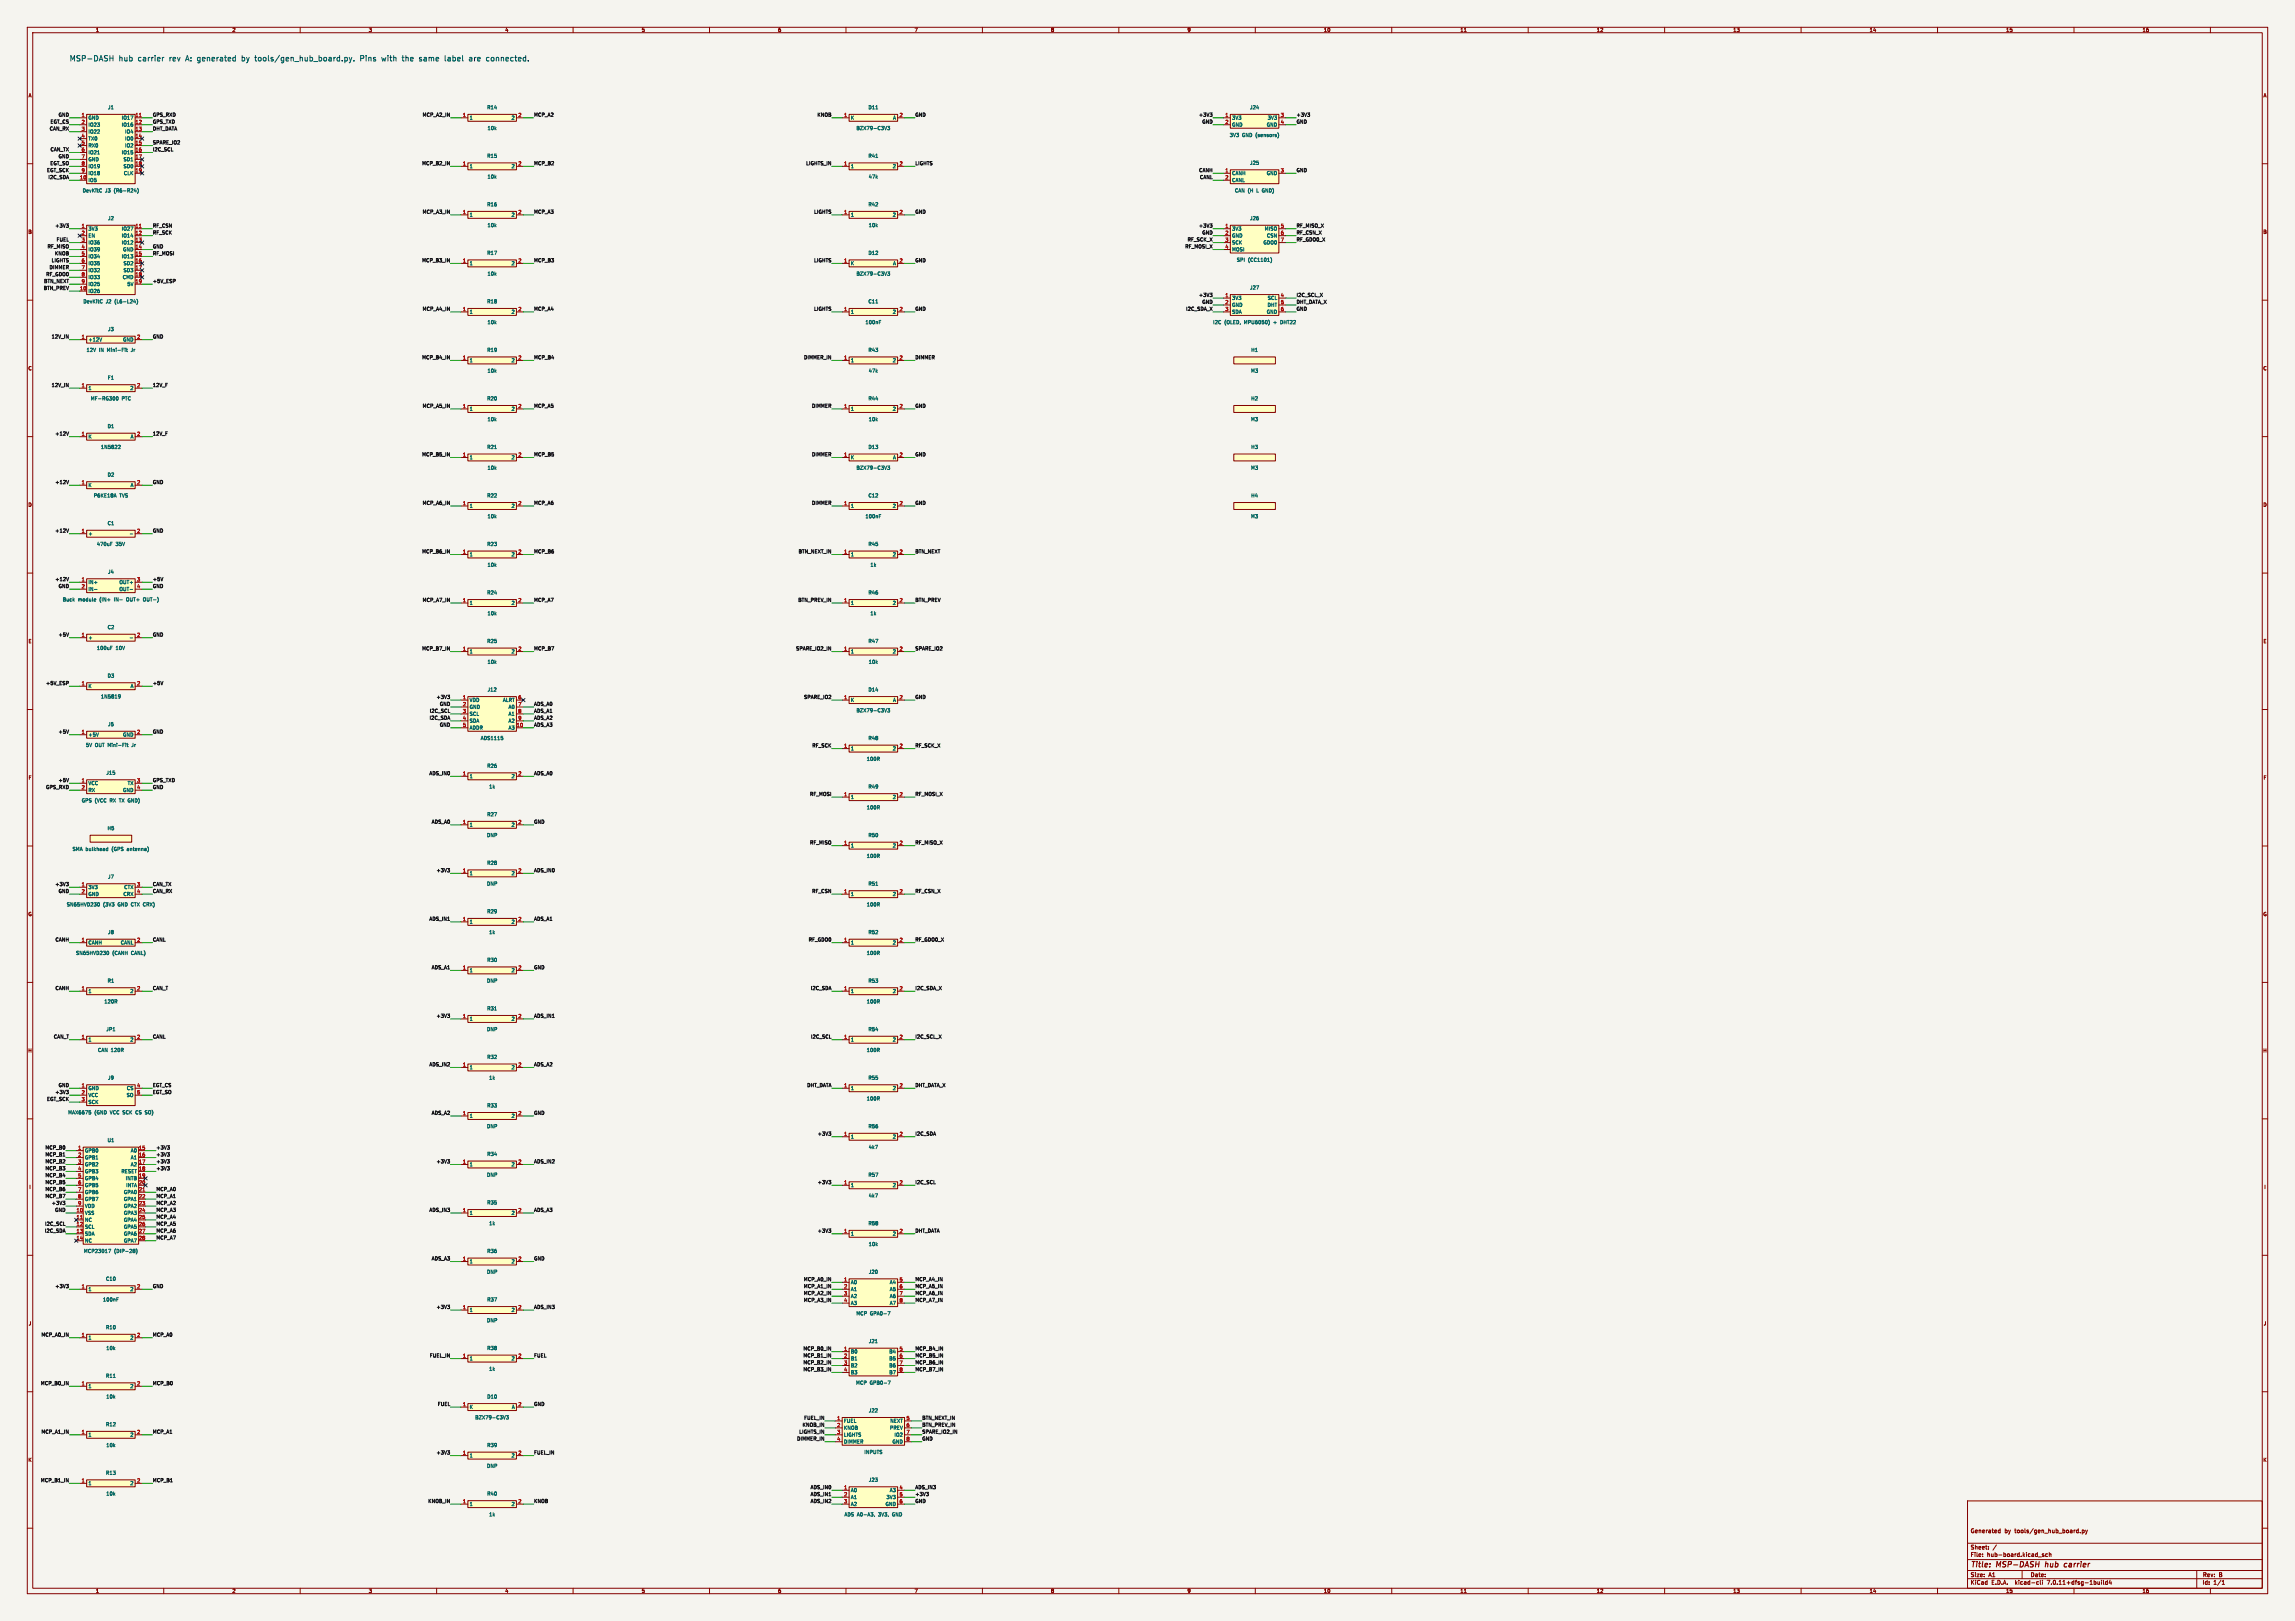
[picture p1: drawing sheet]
<svg xmlns="http://www.w3.org/2000/svg" width="841mm" height="594mm" viewBox="0 0 841 594" stroke-linecap="round" stroke-linejoin="round" font-family="sans-serif">
<defs><g id="words">
<g font-size="2.8" fill="#0000c2">
<text x="25.4" y="22.6">MSP-DASH</text>
<text x="43.4" y="22.6">hub</text>
<text x="50.4" y="22.6">carrier</text>
<text x="61.9" y="22.6">rev</text>
<text x="67.9" y="22.6">A: generated</text>
<text x="88.5" y="22.6">by</text>
<text x="93.4" y="22.6">tools/gen_hub_board.py.</text>
<text x="132" y="22.6">Pins</text>
<text x="140" y="22.6">with</text>
<text x="147.6" y="22.6">the</text>
<text x="153.8" y="22.6">same</text>
<text x="163.2" y="22.6">label</text>
<text x="172.2" y="22.6">are</text>
<text x="178.6" y="22.6">connected.</text>
</g>
<g font-size="2.8" fill="#840000">
<text x="722" y="574.9">Title:</text>
<text x="731.7" y="574.9">MSP-DASH</text>
<text x="750.4" y="574.9">hub</text>
<text x="758.1" y="574.9">carrier</text>
</g>
<g font-size="2.1" fill="#840000">
<text x="722" y="562">Generated</text>
<text x="734.5" y="562">by</text>
<text x="738.3" y="562">tools/gen_hub_board.py</text>
<text x="722" y="568">Sheet:</text>
<text x="722" y="570.7">File:</text>
<text x="728.1" y="570.7">hub-board.kicad_sch</text>
<text x="722" y="580.9">KiCad</text>
<text x="722" y="578.1">Size:</text>
<text x="728.7" y="578.1">A1</text>
<text x="729.7" y="580.9">E.D.A.</text>
<text x="738.6" y="580.9">kicad-cli</text>
<text x="744" y="578.1">Date:</text>
<text x="750.5" y="580.9">7.0.11+dfsg-1build4</text>
<text x="807" y="578.3">Rev:</text>
<text x="807" y="580.9">Id:</text>
<text x="811.1" y="580.9">1/1</text>
<text x="813.4" y="578.3">B</text>
</g>
<g font-size="1.8" fill="#840000">
<text x="35" y="11.9">1</text>
<text x="85" y="11.9">2</text>
<text x="135" y="11.9">3</text>
<text x="185" y="11.9">4</text>
<text x="235" y="11.9">5</text>
<text x="285" y="11.9">6</text>
<text x="335" y="11.9">7</text>
<text x="385" y="11.9">8</text>
<text x="435" y="11.9">9</text>
<text x="485" y="11.9">10</text>
<text x="535" y="11.9">11</text>
<text x="585" y="11.9">12</text>
<text x="635" y="11.9">13</text>
<text x="685" y="11.9">14</text>
<text x="735" y="11.9">15</text>
<text x="785" y="11.9">16</text>
<text x="10.3" y="35.9">A</text>
<text x="829.3" y="35.9">A</text>
<text x="10.3" y="85.9">B</text>
<text x="829.2" y="85.9">B</text>
<text x="10.3" y="135.9">C</text>
<text x="829.2" y="135.9">C</text>
<text x="10.3" y="185.9">D</text>
<text x="829.2" y="185.9">D</text>
<text x="10.3" y="235.9">E</text>
<text x="829.3" y="235.9">E</text>
<text x="10.3" y="285.9">F</text>
<text x="829.3" y="285.9">F</text>
<text x="10.3" y="335.9">G</text>
<text x="829.2" y="335.9">G</text>
<text x="10.2" y="385.9">H</text>
<text x="829.2" y="385.9">H</text>
<text x="10.6" y="435.9">I</text>
<text x="829.6" y="435.9">I</text>
<text x="10.4" y="485.9">J</text>
<text x="829.4" y="485.9">J</text>
<text x="10.3" y="535.9">K</text>
<text x="829.2" y="535.9">K</text>
<text x="35" y="583.9">1</text>
<text x="85" y="583.9">2</text>
<text x="135" y="583.9">3</text>
<text x="185" y="583.9">4</text>
<text x="235" y="583.9">5</text>
<text x="285" y="583.9">6</text>
<text x="335" y="583.9">7</text>
<text x="385" y="583.9">8</text>
<text x="435" y="583.9">9</text>
<text x="485" y="583.9">10</text>
<text x="535" y="583.9">11</text>
<text x="585" y="583.9">12</text>
<text x="635" y="583.9">13</text>
<text x="685" y="583.9">14</text>
<text x="735" y="583.9">15</text>
<text x="785" y="583.9">16</text>
</g>
<g font-size="1.8" fill="#006464">
<text x="39.4" y="40.2">J1</text>
<text x="178.4" y="40.2">R14</text>
<text x="318.1" y="40.2">D11</text>
<text x="457.9" y="40.2">J24</text>
<text x="32.3" y="44">GND</text>
<text x="32.3" y="46.6">IO23</text>
<text x="44.5" y="44">IO17</text>
<text x="44.5" y="46.6">IO16</text>
<text x="172" y="44">1</text>
<text x="178.5" y="47.9">10k</text>
<text x="187.3" y="44">2</text>
<text x="311.7" y="44">K</text>
<text x="313.7" y="47.9">BZX79-C3V3</text>
<text x="327.1" y="44">A</text>
<text x="451.4" y="44">3V3</text>
<text x="451.4" y="46.6">GND</text>
<text x="464" y="46.6">GND</text>
<text x="464.4" y="44">3V3</text>
<text x="32.3" y="49.1">IO22</text>
<text x="32.3" y="51.7">TX0</text>
<text x="45.7" y="49.1">IO4</text>
<text x="45.7" y="51.7">IO0</text>
<text x="450.5" y="50.4">3V3</text>
<text x="455.2" y="50.4">GND (sensors)</text>
<text x="32.3" y="54.2">RX0</text>
<text x="32.3" y="56.7">IO21</text>
<text x="32.3" y="59.3">GND</text>
<text x="44.5" y="56.7">IO15</text>
<text x="45.1" y="59.3">SD1</text>
<text x="45.7" y="54.2">IO2</text>
<text x="178.4" y="58">R15</text>
<text x="318.1" y="58">R41</text>
<text x="32.3" y="61.8">IO19</text>
<text x="32.3" y="64.4">IO18</text>
<text x="45.1" y="61.8">SD0</text>
<text x="45.3" y="64.4">CLK</text>
<text x="172" y="61.8">1</text>
<text x="178.5" y="65.6">10k</text>
<text x="187.3" y="61.8">2</text>
<text x="311.7" y="61.8">1</text>
<text x="318.2" y="65.6">47k</text>
<text x="327" y="61.8">2</text>
<text x="451.4" y="64.4">CANH</text>
<text x="457.9" y="60.6">J25</text>
<text x="464" y="64.4">GND</text>
<text x="30.2" y="70.7">DevKitC</text>
<text x="32.3" y="66.9">IO5</text>
<text x="38.5" y="70.7">J3</text>
<text x="41.9" y="70.7">(R6-R24)</text>
<text x="451.4" y="66.9">CANL</text>
<text x="452.4" y="70.7">CAN (H</text>
<text x="460.6" y="70.7">L GND)</text>
<text x="178.4" y="75.8">R16</text>
<text x="318.1" y="75.8">R42</text>
<text x="39.4" y="80.9">J2</text>
<text x="172" y="79.6">1</text>
<text x="178.5" y="83.4">10k</text>
<text x="187.3" y="79.6">2</text>
<text x="311.7" y="79.6">1</text>
<text x="318.2" y="83.4">10k</text>
<text x="327" y="79.6">2</text>
<text x="457.9" y="80.9">J26</text>
<text x="32.3" y="84.7">3V3</text>
<text x="32.3" y="87.2">EN</text>
<text x="32.3" y="89.8">IO36</text>
<text x="44.5" y="84.7">IO27</text>
<text x="44.5" y="87.2">IO14</text>
<text x="44.5" y="89.8">IO12</text>
<text x="451.4" y="84.7">3V3</text>
<text x="451.4" y="87.2">GND</text>
<text x="451.4" y="89.8">SCK</text>
<text x="462.8" y="89.8">GDO0</text>
<text x="463.3" y="84.7">MISO</text>
<text x="464.1" y="87.2">CSN</text>
<text x="32.3" y="92.3">IO39</text>
<text x="32.3" y="94.8">IO34</text>
<text x="44.5" y="94.8">IO13</text>
<text x="44.9" y="92.3">GND</text>
<text x="178.4" y="93.6">R17</text>
<text x="318.1" y="93.6">D12</text>
<text x="451.4" y="92.3">MOSI</text>
<text x="32.3" y="97.4">IO35</text>
<text x="32.3" y="99.9">IO32</text>
<text x="45.1" y="97.4">SD2</text>
<text x="45.1" y="99.9">SD3</text>
<text x="172" y="97.4">1</text>
<text x="178.5" y="101.2">10k</text>
<text x="187.3" y="97.4">2</text>
<text x="311.7" y="97.4">K</text>
<text x="313.7" y="101.2">BZX79-C3V3</text>
<text x="327.1" y="97.4">A</text>
<text x="453.1" y="96.1">SPI</text>
<text x="457.3" y="96.1">(CC1101)</text>
<text x="32.3" y="107.5">IO26</text>
<text x="32.3" y="102.5">IO33</text>
<text x="32.3" y="105">IO25</text>
<text x="44.8" y="102.5">CMD</text>
<text x="46.5" y="105">5V</text>
<text x="457.9" y="106.3">J27</text>
<text x="30.4" y="111.4">DevKitC</text>
<text x="38.8" y="111.4">J2</text>
<text x="42.1" y="111.4">(L6-L24)</text>
<text x="178.4" y="111.4">R18</text>
<text x="318.1" y="111.4">C11</text>
<text x="451.4" y="110.1">3V3</text>
<text x="451.4" y="112.6">GND</text>
<text x="464.4" y="112.6">DHT</text>
<text x="464.4" y="110.1">SCL</text>
<text x="172" y="115.2">1</text>
<text x="178.5" y="119">10k</text>
<text x="187.3" y="115.2">2</text>
<text x="311.7" y="115.2">1</text>
<text x="317" y="119">100nF</text>
<text x="327" y="115.2">2</text>
<text x="444.4" y="119">I2C</text>
<text x="448.7" y="119">(OLED,</text>
<text x="451.4" y="115.2">SDA</text>
<text x="456.1" y="119">MPU6050)</text>
<text x="464" y="115.2">GND</text>
<text x="467" y="119">+</text>
<text x="469.7" y="119">DHT22</text>
<text x="32.3" y="125.3">+12V</text>
<text x="39.4" y="121.5">J3</text>
<text x="44.9" y="125.3">GND</text>
<text x="31.6" y="129.1">12V</text>
<text x="36.3" y="129.1">IN</text>
<text x="39.4" y="129.1">Mini-Fit</text>
<text x="48.3" y="129.1">Jr</text>
<text x="178.4" y="129.1">R19</text>
<text x="318.1" y="129.1">R43</text>
<text x="458.4" y="129.1">H1</text>
<text x="172" y="132.9">1</text>
<text x="178.5" y="136.8">10k</text>
<text x="187.3" y="132.9">2</text>
<text x="311.7" y="132.9">1</text>
<text x="318.2" y="136.8">47k</text>
<text x="327" y="132.9">2</text>
<text x="458.3" y="136.8">M3</text>
<text x="32.3" y="143.1">1</text>
<text x="39.4" y="139.3">F1</text>
<text x="47.6" y="143.1">2</text>
<text x="33.2" y="146.9">MF-RG300</text>
<text x="44.6" y="146.9">PTC</text>
<text x="178.4" y="146.9">R20</text>
<text x="318.1" y="146.9">R44</text>
<text x="458.4" y="146.9">H2</text>
<text x="172" y="150.7">1</text>
<text x="178.5" y="154.5">10k</text>
<text x="187.3" y="150.7">2</text>
<text x="311.7" y="150.7">1</text>
<text x="318.2" y="154.5">10k</text>
<text x="327" y="150.7">2</text>
<text x="458.3" y="154.5">M3</text>
<text x="32.3" y="160.9">K</text>
<text x="39.3" y="157.1">D1</text>
<text x="47.7" y="160.9">A</text>
<text x="36.8" y="164.7">1N5822</text>
<text x="178.4" y="164.7">R21</text>
<text x="318.1" y="164.7">D13</text>
<text x="458.4" y="164.7">H3</text>
<text x="172" y="168.5">1</text>
<text x="178.5" y="172.3">10k</text>
<text x="187.3" y="168.5">2</text>
<text x="311.7" y="168.5">K</text>
<text x="313.7" y="172.3">BZX79-C3V3</text>
<text x="327.1" y="168.5">A</text>
<text x="458.3" y="172.3">M3</text>
<text x="32.3" y="178.7">K</text>
<text x="39.3" y="174.9">D2</text>
<text x="47.7" y="178.7">A</text>
<text x="34.2" y="182.5">P6KE18A</text>
<text x="43.8" y="182.5">TVS</text>
<text x="178.4" y="182.5">R22</text>
<text x="318.1" y="182.5">C12</text>
<text x="458.4" y="182.5">H4</text>
<text x="172" y="186.3">1</text>
<text x="178.5" y="190.1">10k</text>
<text x="187.3" y="186.3">2</text>
<text x="311.7" y="186.3">1</text>
<text x="317" y="190.1">100nF</text>
<text x="327" y="186.3">2</text>
<text x="458.3" y="190.1">M3</text>
<text x="32.3" y="196.4">+</text>
<text x="39.3" y="192.6">C1</text>
<text x="35.4" y="200.3">470uF</text>
<text x="42.4" y="200.3">35V</text>
<text x="178.4" y="200.3">R23</text>
<text x="318.1" y="200.3">R45</text>
<text x="172" y="204.1">1</text>
<text x="178.5" y="207.9">10k</text>
<text x="187.3" y="204.1">2</text>
<text x="311.7" y="204.1">1</text>
<text x="318.8" y="207.9">1k</text>
<text x="327" y="204.1">2</text>
<text x="32.3" y="214.2">IN+</text>
<text x="39.4" y="210.4">J4</text>
<text x="43.6" y="214.2">OUT+</text>
<text x="22.8" y="220.6">Buck</text>
<text x="28.6" y="220.6">module</text>
<text x="32.3" y="216.8">IN-</text>
<text x="36.6" y="220.6">(IN+</text>
<text x="42.1" y="220.6">IN-</text>
<text x="43.6" y="216.8">OUT-</text>
<text x="46.8" y="220.6">OUT+</text>
<text x="53.2" y="220.6">OUT-)</text>
<text x="172" y="221.8">1</text>
<text x="178.4" y="218">R24</text>
<text x="187.3" y="221.8">2</text>
<text x="311.7" y="221.8">1</text>
<text x="318.1" y="218">R46</text>
<text x="327" y="221.8">2</text>
<text x="178.5" y="225.7">10k</text>
<text x="318.8" y="225.7">1k</text>
<text x="39.3" y="230.7">C2</text>
<text x="32.3" y="234.5">+</text>
<text x="35.4" y="238.4">100uF</text>
<text x="42.4" y="238.4">10V</text>
<text x="172" y="239.6">1</text>
<text x="178.4" y="235.8">R25</text>
<text x="187.3" y="239.6">2</text>
<text x="311.7" y="239.6">1</text>
<text x="318.1" y="235.8">R47</text>
<text x="327" y="239.6">2</text>
<text x="178.5" y="243.4">10k</text>
<text x="318.2" y="243.4">10k</text>
<text x="39.3" y="248.5">D3</text>
<text x="32.3" y="252.3">K</text>
<text x="36.8" y="256.1">1N5819</text>
<text x="47.7" y="252.3">A</text>
<text x="172" y="257.4">VDD</text>
<text x="178.5" y="253.6">J12</text>
<text x="184.2" y="257.4">ALRT</text>
<text x="311.7" y="257.4">K</text>
<text x="318.1" y="253.6">D14</text>
<text x="327.1" y="257.4">A</text>
<text x="172" y="259.9">GND</text>
<text x="172" y="262.5">SCL</text>
<text x="186.2" y="259.9">A0</text>
<text x="186.2" y="262.5">A1</text>
<text x="313.7" y="261.2">BZX79-C3V3</text>
<text x="39.4" y="266.3">J5</text>
<text x="172" y="265">SDA</text>
<text x="172" y="267.6">ADDR</text>
<text x="186.2" y="267.6">A3</text>
<text x="186.2" y="265">A2</text>
<text x="31.3" y="273.9">5V</text>
<text x="32.3" y="270.1">+5V</text>
<text x="34.8" y="273.9">OUT Mini-Fit</text>
<text x="44.9" y="270.1">GND</text>
<text x="48.6" y="273.9">Jr</text>
<text x="176" y="271.4">ADS1115</text>
<text x="311.7" y="275.2">1</text>
<text x="318.1" y="271.4">R48</text>
<text x="327" y="275.2">2</text>
<text x="178.4" y="281.5">R26</text>
<text x="317.5" y="279">100R</text>
<text x="32.3" y="287.9">VCC</text>
<text x="38.8" y="284.1">J15</text>
<text x="46.6" y="287.9">TX</text>
<text x="172" y="285.3">1</text>
<text x="187.3" y="285.3">2</text>
<text x="32.3" y="290.4">RX</text>
<text x="44.9" y="290.4">GND</text>
<text x="179.1" y="289.2">1k</text>
<text x="311.7" y="293">1</text>
<text x="318.1" y="289.2">R49</text>
<text x="327" y="293">2</text>
<text x="29.8" y="294.2">GPS (VCC</text>
<text x="40.4" y="294.2">RX TX GND)</text>
<text x="178.4" y="299.3">R27</text>
<text x="317.5" y="296.8">100R</text>
<text x="39.3" y="304.4">H5</text>
<text x="172" y="303.1">1</text>
<text x="187.3" y="303.1">2</text>
<text x="178.3" y="306.9">DNP</text>
<text x="311.7" y="310.7">1</text>
<text x="318.1" y="306.9">R50</text>
<text x="327" y="310.7">2</text>
<text x="26.4" y="312">SMA bulkhead</text>
<text x="41.1" y="312">(GPS</text>
<text x="46.8" y="312">antenna)</text>
<text x="178.4" y="317.1">R28</text>
<text x="317.5" y="314.6">100R</text>
<text x="39.4" y="322.2">J7</text>
<text x="172" y="320.9">1</text>
<text x="187.3" y="320.9">2</text>
<text x="32.3" y="326">3V3</text>
<text x="32.3" y="328.5">GND</text>
<text x="45.1" y="328.5">CRX</text>
<text x="45.4" y="326">CTX</text>
<text x="178.3" y="324.7">DNP</text>
<text x="311.7" y="328.5">1</text>
<text x="318.1" y="324.7">R51</text>
<text x="327" y="328.5">2</text>
<text x="24.3" y="332.3">SN65HVD230</text>
<text x="37.8" y="332.3">(3V3</text>
<text x="43.3" y="332.3">GND CTX CRX)</text>
<text x="178.4" y="334.9">R29</text>
<text x="317.5" y="332.3">100R</text>
<text x="172" y="338.7">1</text>
<text x="187.3" y="338.7">2</text>
<text x="32.3" y="346.3">CANH</text>
<text x="39.4" y="342.5">J8</text>
<text x="44.1" y="346.3">CANL</text>
<text x="179.1" y="342.5">1k</text>
<text x="311.7" y="346.3">1</text>
<text x="318.1" y="342.5">R52</text>
<text x="327" y="346.3">2</text>
<text x="27.7" y="350.1">SN65HVD230</text>
<text x="41.2" y="350.1">(CANH</text>
<text x="48.2" y="350.1">CANL)</text>
<text x="178.4" y="352.7">R30</text>
<text x="317.5" y="350.1">100R</text>
<text x="172" y="356.5">1</text>
<text x="187.3" y="356.5">2</text>
<text x="32.3" y="364.1">1</text>
<text x="39.3" y="360.3">R1</text>
<text x="47.6" y="364.1">2</text>
<text x="178.3" y="360.3">DNP</text>
<text x="311.7" y="364.1">1</text>
<text x="318.1" y="360.3">R53</text>
<text x="327" y="364.1">2</text>
<text x="38.1" y="367.9">120R</text>
<text x="178.4" y="370.4">R31</text>
<text x="317.5" y="367.9">100R</text>
<text x="172" y="374.2">1</text>
<text x="187.3" y="374.2">2</text>
<text x="32.3" y="381.9">1</text>
<text x="38.8" y="378.1">JP1</text>
<text x="47.6" y="381.9">2</text>
<text x="178.3" y="378.1">DNP</text>
<text x="311.7" y="381.9">1</text>
<text x="318.1" y="378.1">R54</text>
<text x="327" y="381.9">2</text>
<text x="35.8" y="385.7">CAN 120R</text>
<text x="178.4" y="388.2">R32</text>
<text x="317.5" y="385.7">100R</text>
<text x="39.4" y="395.8">J9</text>
<text x="172" y="392">1</text>
<text x="179.1" y="395.8">1k</text>
<text x="187.3" y="392">2</text>
<text x="318.1" y="395.8">R55</text>
<text x="32.3" y="399.6">GND</text>
<text x="46.3" y="399.6">CS</text>
<text x="311.7" y="399.6">1</text>
<text x="327" y="399.6">2</text>
<text x="32.3" y="402.2">VCC</text>
<text x="32.3" y="404.7">SCK</text>
<text x="46.3" y="402.2">SO</text>
<text x="178.4" y="406">R33</text>
<text x="317.5" y="403.5">100R</text>
<text x="24.8" y="408.5">MAX6675</text>
<text x="34.6" y="408.5">(GND</text>
<text x="40.5" y="408.5">VCC SCK</text>
<text x="50.2" y="408.5">CS SO)</text>
<text x="172" y="409.8">1</text>
<text x="178.3" y="413.6">DNP</text>
<text x="187.3" y="409.8">2</text>
<text x="318.1" y="413.6">R56</text>
<text x="39.3" y="418.7">U1</text>
<text x="311.7" y="417.4">1</text>
<text x="327" y="417.4">2</text>
<text x="31" y="422.5">GPB0</text>
<text x="31" y="425">GPB1</text>
<text x="47.8" y="422.5">A0</text>
<text x="47.8" y="425">A1</text>
<text x="178.4" y="423.8">R34</text>
<text x="318.2" y="421.2">4k7</text>
<text x="31" y="427.6">GPB2</text>
<text x="31" y="430.1">GPB3</text>
<text x="44.3" y="430.1">RESET</text>
<text x="47.8" y="427.6">A2</text>
<text x="172" y="427.6">1</text>
<text x="178.3" y="431.4">DNP</text>
<text x="187.3" y="427.6">2</text>
<text x="318.1" y="431.4">R57</text>
<text x="31" y="432.7">GPB4</text>
<text x="31" y="435.2">GPB5</text>
<text x="31" y="437.7">GPB6</text>
<text x="45.3" y="437.7">GPA0</text>
<text x="45.9" y="432.7">INTB</text>
<text x="46.1" y="435.2">INTA</text>
<text x="311.7" y="435.2">1</text>
<text x="327" y="435.2">2</text>
<text x="31" y="440.3">GPB7</text>
<text x="31" y="442.8">VDD</text>
<text x="45.3" y="440.3">GPA1</text>
<text x="45.3" y="442.8">GPA2</text>
<text x="178.4" y="441.6">R35</text>
<text x="318.2" y="439">4k7</text>
<text x="31" y="445.4">VSS</text>
<text x="31" y="447.9">NC</text>
<text x="45.3" y="445.4">GPA3</text>
<text x="45.3" y="447.9">GPA4</text>
<text x="172" y="445.4">1</text>
<text x="179.1" y="449.2">1k</text>
<text x="187.3" y="445.4">2</text>
<text x="318.1" y="449.2">R58</text>
<text x="31" y="450.4">SCL</text>
<text x="31" y="453">SDA</text>
<text x="31" y="455.5">NC</text>
<text x="45.3" y="450.4">GPA5</text>
<text x="45.3" y="453">GPA6</text>
<text x="45.3" y="455.5">GPA7</text>
<text x="311.7" y="453">1</text>
<text x="327" y="453">2</text>
<text x="30.6" y="459.3">MCP23017</text>
<text x="41.8" y="459.3">(DIP-28)</text>
<text x="178.4" y="459.3">R36</text>
<text x="318.2" y="456.8">10k</text>
<text x="172" y="463.1">1</text>
<text x="178.3" y="467">DNP</text>
<text x="187.3" y="463.1">2</text>
<text x="318.2" y="467">J20</text>
<text x="32.3" y="473.3">1</text>
<text x="38.7" y="469.5">C10</text>
<text x="47.6" y="473.3">2</text>
<text x="311.7" y="470.8">A0</text>
<text x="311.7" y="473.3">A1</text>
<text x="325.9" y="470.8">A4</text>
<text x="325.9" y="473.3">A5</text>
<text x="37.6" y="477.1">100nF</text>
<text x="178.4" y="477.1">R37</text>
<text x="311.7" y="475.8">A2</text>
<text x="311.7" y="478.4">A3</text>
<text x="325.9" y="475.8">A6</text>
<text x="325.9" y="478.4">A7</text>
<text x="172" y="480.9">1</text>
<text x="178.3" y="484.7">DNP</text>
<text x="187.3" y="480.9">2</text>
<text x="313.6" y="482.2">MCP GPA0-7</text>
<text x="32.3" y="491.1">1</text>
<text x="38.7" y="487.3">R10</text>
<text x="47.6" y="491.1">2</text>
<text x="38.8" y="494.9">10k</text>
<text x="178.4" y="494.9">R38</text>
<text x="311.7" y="496.2">B0</text>
<text x="318.2" y="492.4">J21</text>
<text x="325.7" y="496.2">B4</text>
<text x="172" y="498.7">1</text>
<text x="179.1" y="502.5">1k</text>
<text x="187.3" y="498.7">2</text>
<text x="311.7" y="498.7">B1</text>
<text x="311.7" y="501.2">B2</text>
<text x="311.7" y="503.8">B3</text>
<text x="325.7" y="498.7">B5</text>
<text x="325.7" y="501.2">B6</text>
<text x="325.7" y="503.8">B7</text>
<text x="32.3" y="508.9">1</text>
<text x="38.7" y="505.1">R11</text>
<text x="47.6" y="508.9">2</text>
<text x="313.6" y="507.6">MCP GPB0-7</text>
<text x="38.8" y="512.7">10k</text>
<text x="178.4" y="512.7">D10</text>
<text x="172" y="516.5">K</text>
<text x="174" y="520.3">BZX79-C3V3</text>
<text x="187.4" y="516.5">A</text>
<text x="309.1" y="521.6">FUEL</text>
<text x="318.2" y="517.8">J22</text>
<text x="326.1" y="521.6">NEXT</text>
<text x="32.3" y="526.6">1</text>
<text x="38.7" y="522.8">R12</text>
<text x="47.6" y="526.6">2</text>
<text x="309.1" y="524.1">KNOB</text>
<text x="309.1" y="526.6">LIGHTS</text>
<text x="326" y="524.1">PREV</text>
<text x="327.6" y="526.6">IO2</text>
<text x="38.8" y="530.5">10k</text>
<text x="178.4" y="530.5">R39</text>
<text x="309.1" y="529.2">DIMMER</text>
<text x="316.6" y="533">INPUTS</text>
<text x="326.9" y="529.2">GND</text>
<text x="172" y="534.3">1</text>
<text x="178.3" y="538.1">DNP</text>
<text x="187.3" y="534.3">2</text>
<text x="32.3" y="544.4">1</text>
<text x="38.7" y="540.6">R13</text>
<text x="47.6" y="544.4">2</text>
<text x="318.2" y="543.2">J23</text>
<text x="38.8" y="548.2">10k</text>
<text x="178.4" y="548.2">R40</text>
<text x="311.7" y="547">A0</text>
<text x="311.7" y="549.5">A1</text>
<text x="324.7" y="549.5">3V3</text>
<text x="325.9" y="547">A3</text>
<text x="172" y="552">1</text>
<text x="179.1" y="555.9">1k</text>
<text x="187.3" y="552">2</text>
<text x="309.3" y="555.9">ADS A0-A3,</text>
<text x="311.7" y="552">A2</text>
<text x="322" y="555.9">3V3,</text>
<text x="324.3" y="552">GND</text>
<text x="327.3" y="555.9">GND</text>
</g>
<g font-size="1.8" fill="#0f0f0f">
<text x="18.1" y="47.9">CAN_RX</text>
<text x="18.4" y="45.4">EGT_CS</text>
<text x="21.3" y="42.8">GND</text>
<text x="55.9" y="45.4">GPS_TXD</text>
<text x="55.9" y="42.8">GPS_RXD</text>
<text x="55.9" y="47.9">DHT_DATA</text>
<text x="154.7" y="42.8">MCP_A2_IN</text>
<text x="195.6" y="42.8">MCP_A2</text>
<text x="299.4" y="42.8">KNOB</text>
<text x="335.3" y="42.8">GND</text>
<text x="439.2" y="42.8">+3V3</text>
<text x="440.4" y="45.4">GND</text>
<text x="475" y="45.4">GND</text>
<text x="475" y="42.8">+3V3</text>
<text x="55.9" y="53">SPARE_IO2</text>
<text x="18.4" y="55.5">CAN_TX</text>
<text x="21.3" y="58.1">GND</text>
<text x="55.9" y="55.5">I2C_SCL</text>
<text x="17.1" y="63.1">EGT_SCK</text>
<text x="17.6" y="65.7">I2C_SDA</text>
<text x="18.3" y="60.6">EGT_SO</text>
<text x="154.6" y="60.6">MCP_B2_IN</text>
<text x="195.6" y="60.6">MCP_B2</text>
<text x="295.3" y="60.6">LIGHTS_IN</text>
<text x="335.3" y="60.6">LIGHTS</text>
<text x="439.3" y="63.1">CANH</text>
<text x="439.6" y="65.7">CANL</text>
<text x="475" y="63.1">GND</text>
<text x="20.1" y="83.5">+3V3</text>
<text x="55.9" y="83.5">RF_CSN</text>
<text x="154.7" y="78.4">MCP_A3_IN</text>
<text x="195.6" y="78.4">MCP_A3</text>
<text x="298.2" y="78.4">LIGHTS</text>
<text x="335.3" y="78.4">GND</text>
<text x="439.2" y="83.5">+3V3</text>
<text x="475" y="83.5">RF_MISO_X</text>
<text x="20.6" y="88.5">FUEL</text>
<text x="55.9" y="86">RF_SCK</text>
<text x="435" y="88.5">RF_SCK_X</text>
<text x="440.4" y="86">GND</text>
<text x="475" y="86">RF_CSN_X</text>
<text x="475" y="88.5">RF_GDO0_X</text>
<text x="17.3" y="91.1">RF_MISO</text>
<text x="20" y="93.6">KNOB</text>
<text x="55.9" y="93.6">RF_MOSI</text>
<text x="55.9" y="91.1">GND</text>
<text x="434.2" y="91.1">RF_MOSI_X</text>
<text x="16.8" y="101.2">RF_GDO0</text>
<text x="18" y="98.7">DIMMER</text>
<text x="18.8" y="96.2">LIGHTS</text>
<text x="154.6" y="96.2">MCP_B3_IN</text>
<text x="195.6" y="96.2">MCP_B3</text>
<text x="298.2" y="96.2">LIGHTS</text>
<text x="335.3" y="96.2">GND</text>
<text x="15.9" y="106.3">BTN_PREV</text>
<text x="16" y="103.8">BTN_NEXT</text>
<text x="55.9" y="103.8">+5V_ESP</text>
<text x="154.7" y="113.9">MCP_A4_IN</text>
<text x="195.6" y="113.9">MCP_A4</text>
<text x="298.2" y="113.9">LIGHTS</text>
<text x="335.3" y="113.9">GND</text>
<text x="434.5" y="113.9">I2C_SDA_X</text>
<text x="439.2" y="108.9">+3V3</text>
<text x="440.4" y="111.4">GND</text>
<text x="475" y="108.9">I2C_SCL_X</text>
<text x="475" y="113.9">GND</text>
<text x="475" y="111.4">DHT_DATA_X</text>
<text x="18.8" y="124.1">12V_IN</text>
<text x="55.9" y="124.1">GND</text>
<text x="154.6" y="131.7">MCP_B4_IN</text>
<text x="195.6" y="131.7">MCP_B4</text>
<text x="294.5" y="131.7">DIMMER_IN</text>
<text x="335.3" y="131.7">DIMMER</text>
<text x="18.8" y="141.9">12V_IN</text>
<text x="55.9" y="141.9">12V_F</text>
<text x="154.7" y="149.5">MCP_A5_IN</text>
<text x="195.6" y="149.5">MCP_A5</text>
<text x="297.4" y="149.5">DIMMER</text>
<text x="335.3" y="149.5">GND</text>
<text x="20.1" y="159.7">+12V</text>
<text x="55.9" y="159.7">12V_F</text>
<text x="154.6" y="167.3">MCP_B5_IN</text>
<text x="195.6" y="167.3">MCP_B5</text>
<text x="297.4" y="167.3">DIMMER</text>
<text x="335.3" y="167.3">GND</text>
<text x="20.1" y="177.4">+12V</text>
<text x="55.9" y="177.4">GND</text>
<text x="154.7" y="185.1">MCP_A6_IN</text>
<text x="195.6" y="185.1">MCP_A6</text>
<text x="297.4" y="185.1">DIMMER</text>
<text x="335.3" y="185.1">GND</text>
<text x="20.1" y="195.2">+12V</text>
<text x="55.9" y="195.2">GND</text>
<text x="154.6" y="202.8">MCP_B6_IN</text>
<text x="195.6" y="202.8">MCP_B6</text>
<text x="292.5" y="202.8">BTN_NEXT_IN</text>
<text x="335.3" y="202.8">BTN_NEXT</text>
<text x="20.1" y="213">+12V</text>
<text x="21.3" y="215.5">GND</text>
<text x="55.9" y="213">+5V</text>
<text x="55.9" y="215.5">GND</text>
<text x="154.7" y="220.6">MCP_A7_IN</text>
<text x="195.6" y="220.6">MCP_A7</text>
<text x="292.4" y="220.6">BTN_PREV_IN</text>
<text x="335.3" y="220.6">BTN_PREV</text>
<text x="21.3" y="233.3">+5V</text>
<text x="55.9" y="233.3">GND</text>
<text x="154.6" y="238.4">MCP_B7_IN</text>
<text x="195.6" y="238.4">MCP_B7</text>
<text x="291.6" y="238.4">SPARE_IO2_IN</text>
<text x="335.3" y="238.4">SPARE_IO2</text>
<text x="16.7" y="251.1">+5V_ESP</text>
<text x="55.9" y="251.1">+5V</text>
<text x="159.8" y="256.2">+3V3</text>
<text x="294.5" y="256.2">SPARE_IO2</text>
<text x="335.3" y="256.2">GND</text>
<text x="157.3" y="263.8">I2C_SDA</text>
<text x="157.3" y="261.3">I2C_SCL</text>
<text x="161" y="258.7">GND</text>
<text x="195.6" y="258.7">ADS_A0</text>
<text x="195.6" y="261.3">ADS_A1</text>
<text x="195.6" y="263.8">ADS_A2</text>
<text x="21.3" y="268.9">+5V</text>
<text x="55.9" y="268.9">GND</text>
<text x="161" y="266.3">GND</text>
<text x="195.6" y="266.3">ADS_A3</text>
<text x="297.5" y="274">RF_SCK</text>
<text x="335.3" y="274">RF_SCK_X</text>
<text x="21.3" y="286.7">+5V</text>
<text x="55.9" y="286.7">GPS_TXD</text>
<text x="157.2" y="284.1">ADS_IN0</text>
<text x="195.6" y="284.1">ADS_A0</text>
<text x="16.7" y="289.2">GPS_RXD</text>
<text x="55.9" y="289.2">GND</text>
<text x="296.7" y="291.7">RF_MOSI</text>
<text x="335.3" y="291.7">RF_MOSI_X</text>
<text x="158.1" y="301.9">ADS_A0</text>
<text x="195.6" y="301.9">GND</text>
<text x="296.7" y="309.5">RF_MISO</text>
<text x="335.3" y="309.5">RF_MISO_X</text>
<text x="159.8" y="319.7">+3V3</text>
<text x="195.6" y="319.7">ADS_IN0</text>
<text x="20.1" y="324.8">+3V3</text>
<text x="21.3" y="327.3">GND</text>
<text x="55.9" y="327.3">CAN_RX</text>
<text x="55.9" y="324.8">CAN_TX</text>
<text x="297.5" y="327.3">RF_CSN</text>
<text x="335.3" y="327.3">RF_CSN_X</text>
<text x="157.2" y="337.5">ADS_IN1</text>
<text x="195.6" y="337.5">ADS_A1</text>
<text x="20.2" y="345.1">CANH</text>
<text x="55.9" y="345.1">CANL</text>
<text x="296.2" y="345.1">RF_GDO0</text>
<text x="335.3" y="345.1">RF_GDO0_X</text>
<text x="158.1" y="355.3">ADS_A1</text>
<text x="195.6" y="355.3">GND</text>
<text x="20.2" y="362.9">CANH</text>
<text x="55.9" y="362.9">CAN_T</text>
<text x="297" y="362.9">I2C_SDA</text>
<text x="335.3" y="362.9">I2C_SDA_X</text>
<text x="159.8" y="373">+3V3</text>
<text x="195.6" y="373">ADS_IN1</text>
<text x="19.6" y="380.7">CAN_T</text>
<text x="55.9" y="380.7">CANL</text>
<text x="297" y="380.7">I2C_SCL</text>
<text x="335.3" y="380.7">I2C_SCL_X</text>
<text x="157.2" y="390.8">ADS_IN2</text>
<text x="195.6" y="390.8">ADS_A2</text>
<text x="20.1" y="401">+3V3</text>
<text x="21.3" y="398.4">GND</text>
<text x="55.9" y="398.4">EGT_CS</text>
<text x="55.9" y="401">EGT_SO</text>
<text x="295.6" y="398.4">DHT_DATA</text>
<text x="335.3" y="398.4">DHT_DATA_X</text>
<text x="17.1" y="403.5">EGT_SCK</text>
<text x="158.1" y="408.6">ADS_A2</text>
<text x="195.6" y="408.6">GND</text>
<text x="299.5" y="416.2">+3V3</text>
<text x="335.3" y="416.2">I2C_SDA</text>
<text x="16.5" y="423.8">MCP_B1</text>
<text x="16.5" y="421.3">MCP_B0</text>
<text x="57.1" y="421.3">+3V3</text>
<text x="57.1" y="423.8">+3V3</text>
<text x="16.5" y="426.4">MCP_B2</text>
<text x="16.5" y="428.9">MCP_B3</text>
<text x="16.5" y="431.5">MCP_B4</text>
<text x="57.1" y="428.9">+3V3</text>
<text x="57.1" y="426.4">+3V3</text>
<text x="159.8" y="426.4">+3V3</text>
<text x="195.6" y="426.4">ADS_IN2</text>
<text x="16.5" y="436.5">MCP_B6</text>
<text x="16.5" y="434">MCP_B5</text>
<text x="57.1" y="436.5">MCP_A0</text>
<text x="299.5" y="434">+3V3</text>
<text x="335.3" y="434">I2C_SCL</text>
<text x="16.5" y="439.1">MCP_B7</text>
<text x="18.8" y="441.6">+3V3</text>
<text x="57.1" y="439.1">MCP_A1</text>
<text x="57.1" y="441.6">MCP_A2</text>
<text x="16.4" y="449.2">I2C_SCL</text>
<text x="20.1" y="444.2">GND</text>
<text x="57.1" y="446.7">MCP_A4</text>
<text x="57.1" y="444.2">MCP_A3</text>
<text x="57.1" y="449.2">MCP_A5</text>
<text x="157.2" y="444.2">ADS_IN3</text>
<text x="195.6" y="444.2">ADS_A3</text>
<text x="16.3" y="451.8">I2C_SDA</text>
<text x="57.1" y="451.8">MCP_A6</text>
<text x="57.1" y="454.3">MCP_A7</text>
<text x="299.5" y="451.8">+3V3</text>
<text x="335.3" y="451.8">DHT_DATA</text>
<text x="158.1" y="461.9">ADS_A3</text>
<text x="195.6" y="461.9">GND</text>
<text x="20.1" y="472.1">+3V3</text>
<text x="55.9" y="472.1">GND</text>
<text x="294.4" y="472.1">MCP_A1_IN</text>
<text x="294.4" y="469.6">MCP_A0_IN</text>
<text x="335.3" y="469.6">MCP_A4_IN</text>
<text x="335.3" y="472.1">MCP_A5_IN</text>
<text x="159.8" y="479.7">+3V3</text>
<text x="195.6" y="479.7">ADS_IN3</text>
<text x="294.4" y="474.6">MCP_A2_IN</text>
<text x="294.4" y="477.2">MCP_A3_IN</text>
<text x="335.3" y="474.6">MCP_A6_IN</text>
<text x="335.3" y="477.2">MCP_A7_IN</text>
<text x="15" y="489.9">MCP_A0_IN</text>
<text x="55.9" y="489.9">MCP_A0</text>
<text x="157.4" y="497.5">FUEL_IN</text>
<text x="195.6" y="497.5">FUEL</text>
<text x="294.3" y="495">MCP_B0_IN</text>
<text x="294.3" y="497.5">MCP_B1_IN</text>
<text x="335.3" y="497.5">MCP_B5_IN</text>
<text x="335.3" y="495">MCP_B4_IN</text>
<text x="294.3" y="500">MCP_B2_IN</text>
<text x="294.3" y="502.6">MCP_B3_IN</text>
<text x="335.3" y="502.6">MCP_B7_IN</text>
<text x="335.3" y="500">MCP_B6_IN</text>
<text x="14.9" y="507.7">MCP_B0_IN</text>
<text x="55.9" y="507.7">MCP_B0</text>
<text x="160.3" y="515.3">FUEL</text>
<text x="195.6" y="515.3">GND</text>
<text x="294.6" y="520.4">FUEL_IN</text>
<text x="337.8" y="520.4">BTN_NEXT_IN</text>
<text x="15" y="525.4">MCP_A1_IN</text>
<text x="55.9" y="525.4">MCP_A1</text>
<text x="292" y="528">DIMMER_IN</text>
<text x="292.7" y="525.4">LIGHTS_IN</text>
<text x="294" y="522.9">KNOB_IN</text>
<text x="337.8" y="528">GND</text>
<text x="337.8" y="525.4">SPARE_IO2_IN</text>
<text x="337.8" y="522.9">BTN_PREV_IN</text>
<text x="159.8" y="533.1">+3V3</text>
<text x="195.6" y="533.1">FUEL_IN</text>
<text x="14.9" y="543.2">MCP_B1_IN</text>
<text x="55.9" y="543.2">MCP_B1</text>
<text x="296.9" y="545.8">ADS_IN0</text>
<text x="335.3" y="545.8">ADS_IN3</text>
<text x="156.8" y="550.8">KNOB_IN</text>
<text x="195.6" y="550.8">KNOB</text>
<text x="296.9" y="550.8">ADS_IN2</text>
<text x="296.9" y="548.3">ADS_IN1</text>
<text x="335.3" y="548.3">+3V3</text>
<text x="335.3" y="550.8">GND</text>
</g>
<g font-size="1.8" fill="#a90000">
<text x="29.8" y="42.9">1</text>
<text x="29.8" y="45.5">2</text>
<text x="49.5" y="42.9">11</text>
<text x="49.5" y="45.5">12</text>
<text x="169.5" y="42.9">1</text>
<text x="189.8" y="42.9">2</text>
<text x="309.2" y="42.9">1</text>
<text x="329.5" y="42.9">2</text>
<text x="448.9" y="42.9">1</text>
<text x="448.9" y="45.5">2</text>
<text x="469.2" y="42.9">3</text>
<text x="469.2" y="45.5">4</text>
<text x="29.8" y="48">3</text>
<text x="29.8" y="50.5">4</text>
<text x="29.8" y="53.1">5</text>
<text x="49.5" y="48">13</text>
<text x="49.5" y="50.5">14</text>
<text x="49.5" y="53.1">15</text>
<text x="29.8" y="55.6">6</text>
<text x="29.8" y="58.2">7</text>
<text x="49.5" y="55.6">16</text>
<text x="49.5" y="58.2">17</text>
<text x="29.2" y="65.8">10</text>
<text x="29.8" y="60.7">8</text>
<text x="29.8" y="63.2">9</text>
<text x="49.5" y="60.7">18</text>
<text x="49.5" y="63.2">19</text>
<text x="169.5" y="60.7">1</text>
<text x="189.8" y="60.7">2</text>
<text x="309.2" y="60.7">1</text>
<text x="329.5" y="60.7">2</text>
<text x="448.9" y="63.2">1</text>
<text x="448.9" y="65.8">2</text>
<text x="469.2" y="63.2">3</text>
<text x="29.8" y="83.6">1</text>
<text x="49.5" y="83.6">11</text>
<text x="169.5" y="78.5">1</text>
<text x="189.8" y="78.5">2</text>
<text x="309.2" y="78.5">1</text>
<text x="329.5" y="78.5">2</text>
<text x="448.9" y="83.6">1</text>
<text x="469.2" y="83.6">5</text>
<text x="29.8" y="86.1">2</text>
<text x="29.8" y="88.6">3</text>
<text x="49.5" y="86.1">12</text>
<text x="49.5" y="88.6">13</text>
<text x="448.9" y="86.1">2</text>
<text x="448.9" y="88.6">3</text>
<text x="469.2" y="86.1">6</text>
<text x="469.2" y="88.6">7</text>
<text x="29.8" y="91.2">4</text>
<text x="29.8" y="93.7">5</text>
<text x="49.5" y="91.2">14</text>
<text x="49.5" y="93.7">15</text>
<text x="448.9" y="91.2">4</text>
<text x="29.8" y="96.3">6</text>
<text x="29.8" y="98.8">7</text>
<text x="29.8" y="101.3">8</text>
<text x="49.5" y="96.3">16</text>
<text x="49.5" y="98.8">17</text>
<text x="49.5" y="101.3">18</text>
<text x="169.5" y="96.3">1</text>
<text x="189.8" y="96.3">2</text>
<text x="309.2" y="96.3">1</text>
<text x="329.5" y="96.3">2</text>
<text x="29.2" y="106.4">10</text>
<text x="29.8" y="103.9">9</text>
<text x="49.5" y="103.9">19</text>
<text x="448.9" y="109">1</text>
<text x="448.9" y="111.5">2</text>
<text x="469.2" y="109">4</text>
<text x="469.2" y="111.5">5</text>
<text x="169.5" y="114">1</text>
<text x="189.8" y="114">2</text>
<text x="309.2" y="114">1</text>
<text x="329.5" y="114">2</text>
<text x="448.9" y="114">3</text>
<text x="469.2" y="114">6</text>
<text x="29.8" y="124.2">1</text>
<text x="50.1" y="124.2">2</text>
<text x="169.5" y="131.8">1</text>
<text x="189.8" y="131.8">2</text>
<text x="309.2" y="131.8">1</text>
<text x="329.5" y="131.8">2</text>
<text x="29.8" y="142">1</text>
<text x="50.1" y="142">2</text>
<text x="169.5" y="149.6">1</text>
<text x="189.8" y="149.6">2</text>
<text x="309.2" y="149.6">1</text>
<text x="329.5" y="149.6">2</text>
<text x="29.8" y="159.8">1</text>
<text x="50.1" y="159.8">2</text>
<text x="169.5" y="167.4">1</text>
<text x="189.8" y="167.4">2</text>
<text x="309.2" y="167.4">1</text>
<text x="329.5" y="167.4">2</text>
<text x="29.8" y="177.5">1</text>
<text x="50.1" y="177.5">2</text>
<text x="169.5" y="185.2">1</text>
<text x="189.8" y="185.2">2</text>
<text x="309.2" y="185.2">1</text>
<text x="329.5" y="185.2">2</text>
<text x="29.8" y="195.3">1</text>
<text x="50.1" y="195.3">2</text>
<text x="169.5" y="202.9">1</text>
<text x="189.8" y="202.9">2</text>
<text x="309.2" y="202.9">1</text>
<text x="329.5" y="202.9">2</text>
<text x="29.8" y="213.1">1</text>
<text x="29.8" y="215.6">2</text>
<text x="50.1" y="213.1">3</text>
<text x="50.1" y="215.6">4</text>
<text x="169.5" y="220.7">1</text>
<text x="189.8" y="220.7">2</text>
<text x="309.2" y="220.7">1</text>
<text x="329.5" y="220.7">2</text>
<text x="29.8" y="233.4">1</text>
<text x="50.1" y="233.4">2</text>
<text x="169.5" y="238.5">1</text>
<text x="189.8" y="238.5">2</text>
<text x="309.2" y="238.5">1</text>
<text x="329.5" y="238.5">2</text>
<text x="29.8" y="251.2">1</text>
<text x="50.1" y="251.2">2</text>
<text x="169.5" y="256.3">1</text>
<text x="189.8" y="256.3">6</text>
<text x="309.2" y="256.3">1</text>
<text x="329.5" y="256.3">2</text>
<text x="169.5" y="258.8">2</text>
<text x="169.5" y="261.4">3</text>
<text x="169.5" y="263.9">4</text>
<text x="189.8" y="258.8">7</text>
<text x="189.8" y="261.4">8</text>
<text x="189.8" y="263.9">9</text>
<text x="29.8" y="269">1</text>
<text x="50.1" y="269">2</text>
<text x="169.5" y="266.4">5</text>
<text x="189.2" y="266.4">10</text>
<text x="309.2" y="274.1">1</text>
<text x="329.5" y="274.1">2</text>
<text x="29.8" y="286.8">1</text>
<text x="50.1" y="286.8">3</text>
<text x="169.5" y="284.2">1</text>
<text x="189.8" y="284.2">2</text>
<text x="29.8" y="289.3">2</text>
<text x="50.1" y="289.3">4</text>
<text x="309.2" y="291.8">1</text>
<text x="329.5" y="291.8">2</text>
<text x="169.5" y="302">1</text>
<text x="189.8" y="302">2</text>
<text x="309.2" y="309.6">1</text>
<text x="329.5" y="309.6">2</text>
<text x="169.5" y="319.8">1</text>
<text x="189.8" y="319.8">2</text>
<text x="29.8" y="324.9">1</text>
<text x="29.8" y="327.4">2</text>
<text x="50.1" y="324.9">3</text>
<text x="50.1" y="327.4">4</text>
<text x="309.2" y="327.4">1</text>
<text x="329.5" y="327.4">2</text>
<text x="169.5" y="337.6">1</text>
<text x="189.8" y="337.6">2</text>
<text x="29.8" y="345.2">1</text>
<text x="50.1" y="345.2">2</text>
<text x="309.2" y="345.2">1</text>
<text x="329.5" y="345.2">2</text>
<text x="169.5" y="355.3">1</text>
<text x="189.8" y="355.3">2</text>
<text x="29.8" y="363">1</text>
<text x="50.1" y="363">2</text>
<text x="309.2" y="363">1</text>
<text x="329.5" y="363">2</text>
<text x="169.5" y="373.1">1</text>
<text x="189.8" y="373.1">2</text>
<text x="29.8" y="380.7">1</text>
<text x="50.1" y="380.7">2</text>
<text x="309.2" y="380.7">1</text>
<text x="329.5" y="380.7">2</text>
<text x="169.5" y="390.9">1</text>
<text x="189.8" y="390.9">2</text>
<text x="29.8" y="398.5">1</text>
<text x="29.8" y="401.1">2</text>
<text x="50.1" y="398.5">4</text>
<text x="50.1" y="401.1">5</text>
<text x="309.2" y="398.5">1</text>
<text x="329.5" y="398.5">2</text>
<text x="29.8" y="403.6">3</text>
<text x="169.5" y="408.7">1</text>
<text x="189.8" y="408.7">2</text>
<text x="309.2" y="416.3">1</text>
<text x="329.5" y="416.3">2</text>
<text x="28.5" y="421.4">1</text>
<text x="28.5" y="423.9">2</text>
<text x="50.8" y="421.4">15</text>
<text x="50.8" y="423.9">16</text>
<text x="28.5" y="426.5">3</text>
<text x="28.5" y="429">4</text>
<text x="28.5" y="431.5">5</text>
<text x="50.8" y="426.5">17</text>
<text x="50.8" y="429">18</text>
<text x="50.8" y="431.5">19</text>
<text x="169.5" y="426.5">1</text>
<text x="189.8" y="426.5">2</text>
<text x="28.5" y="434.1">6</text>
<text x="28.5" y="436.6">7</text>
<text x="50.8" y="434.1">20</text>
<text x="50.8" y="436.6">21</text>
<text x="309.2" y="434.1">1</text>
<text x="329.5" y="434.1">2</text>
<text x="28.5" y="439.2">8</text>
<text x="28.5" y="441.7">9</text>
<text x="50.8" y="439.2">22</text>
<text x="50.8" y="441.7">23</text>
<text x="27.9" y="444.2">10</text>
<text x="27.9" y="446.8">11</text>
<text x="27.9" y="449.3">12</text>
<text x="50.8" y="444.2">24</text>
<text x="50.8" y="446.8">25</text>
<text x="50.8" y="449.3">26</text>
<text x="169.5" y="444.2">1</text>
<text x="189.8" y="444.2">2</text>
<text x="27.9" y="451.9">13</text>
<text x="27.9" y="454.4">14</text>
<text x="50.8" y="451.9">27</text>
<text x="50.8" y="454.4">28</text>
<text x="309.2" y="451.9">1</text>
<text x="329.5" y="451.9">2</text>
<text x="169.5" y="462">1</text>
<text x="189.8" y="462">2</text>
<text x="29.8" y="472.2">1</text>
<text x="50.1" y="472.2">2</text>
<text x="309.2" y="469.6">1</text>
<text x="309.2" y="472.2">2</text>
<text x="329.5" y="469.6">5</text>
<text x="329.5" y="472.2">6</text>
<text x="169.5" y="479.8">1</text>
<text x="189.8" y="479.8">2</text>
<text x="309.2" y="474.7">3</text>
<text x="309.2" y="477.3">4</text>
<text x="329.5" y="474.7">7</text>
<text x="329.5" y="477.3">8</text>
<text x="29.8" y="490">1</text>
<text x="50.1" y="490">2</text>
<text x="169.5" y="497.6">1</text>
<text x="189.8" y="497.6">2</text>
<text x="309.2" y="495">1</text>
<text x="309.2" y="497.6">2</text>
<text x="329.5" y="495">5</text>
<text x="329.5" y="497.6">6</text>
<text x="309.2" y="500.1">3</text>
<text x="309.2" y="502.7">4</text>
<text x="329.5" y="500.1">7</text>
<text x="329.5" y="502.7">8</text>
<text x="29.8" y="507.7">1</text>
<text x="50.1" y="507.7">2</text>
<text x="169.5" y="515.4">1</text>
<text x="189.8" y="515.4">2</text>
<text x="306.6" y="520.4">1</text>
<text x="332" y="520.4">5</text>
<text x="29.8" y="525.5">1</text>
<text x="50.1" y="525.5">2</text>
<text x="306.6" y="523">2</text>
<text x="306.6" y="525.5">3</text>
<text x="332" y="523">6</text>
<text x="332" y="525.5">7</text>
<text x="169.5" y="533.1">1</text>
<text x="189.8" y="533.1">2</text>
<text x="306.6" y="528.1">4</text>
<text x="332" y="528.1">8</text>
<text x="29.8" y="543.3">1</text>
<text x="50.1" y="543.3">2</text>
<text x="309.2" y="545.8">1</text>
<text x="329.5" y="545.8">4</text>
<text x="169.5" y="550.9">1</text>
<text x="189.8" y="550.9">2</text>
<text x="309.2" y="548.4">2</text>
<text x="309.2" y="550.9">3</text>
<text x="329.5" y="548.4">5</text>
<text x="329.5" y="550.9">6</text>
</g>
</g></defs>
<path d="M0 0h841v594h-841z" fill="#f5f4ef" stroke="#f5f4ef" stroke-width=".37"/>
<g fill="none" stroke="#840000" stroke-width=".37">
<path d="M10 10h821v574h-821zM12 12h817v570h-817zM60 10v2M110 10v2M160 10v2M210 10v2M260 10v2M310 10v2M360 10v2M410 10v2M460 10v2M510 10v2"/>
<path d="M536.6 11.6h.7M560 10v2M610 10v2M660 10v2M710 10v2M760 10v2M810 10v2M10 60h2M29.2 43.2h2.5M29.2 45.7h2.5M29.2 48.3h2.5M29.2 50.8h2.5"/>
<path d="M29.2 53.3h2.5M29.2 55.9h2.5M29.2 58.4h2.5M31.7 41.9h17.8v25.4h-17.8zM49.5 43.2h2.6M49.5 45.7h2.6M49.5 48.3h2.6M49.5 50.8h2.6M49.5 53.3h2.6M49.5 55.9h2.6M49.5 58.4h2.6M168.9 43.2h2.5"/>
<path d="M171.4 41.9h17.8v2.5h-17.8zM171.4 59.7h17.8v2.5h-17.8zM189.2 43.2h2.6M308.6 43.2h2.5M311.1 59.7h17.8v2.5h-17.8zM311.1 41.9h17.8v2.5h-17.8zM328.9 43.2h2.6M448.3 43.2h2.5M448.3 45.7h2.5M450.8 41.9h17.8v5.1h-17.8zM468.6 43.2h2.6M468.6 45.7h2.6"/>
<path d="M829 60h2M29.2 61h2.5M29.2 63.5h2.5M29.2 66h2.5M49.5 61h2.6M49.5 63.5h2.6M168.9 78.7h2.5M168.9 61h2.5M171.4 77.5h17.8v2.5h-17.8zM189.2 78.7h2.6M189.2 61h2.6M308.6 78.7h2.5"/>
<path d="M308.6 61h2.5M311.1 77.5h17.8v2.5h-17.8zM328.9 78.7h2.6M328.9 61h2.6M448.3 63.5h2.5M448.3 66h2.5M450.8 62.2h17.8v5.1h-17.8zM468.6 63.5h2.6M29.2 96.5h2.5M29.2 83.8h2.5M29.2 86.4h2.5M29.2 88.9h2.5"/>
<path d="M29.2 91.4h2.5M29.2 94h2.5M29.2 99.1h2.5M31.7 82.5h17.8v25.4h-17.8zM49.5 96.5h2.6M49.5 83.8h2.6M49.5 86.4h2.6M49.5 88.9h2.6M49.5 91.4h2.6M49.5 94h2.6M49.5 99.1h2.6M168.9 96.5h2.5"/>
<path d="M171.4 95.2h17.8v2.6h-17.8zM189.2 96.5h2.6M308.6 96.5h2.5M311.1 95.2h17.8v2.6h-17.8zM328.9 96.5h2.6M448.3 83.8h2.5M448.3 86.4h2.5M448.3 88.9h2.5M448.3 91.4h2.5M450.8 82.5h17.8v10.2h-17.8zM468.6 83.8h2.6M468.6 86.4h2.6"/>
<path d="M468.6 88.9h2.6M10 110h2M29.2 106.7h2.5M29.2 101.6h2.5M29.2 104.1h2.5M49.5 101.6h2.6M49.5 104.1h2.6M168.9 114.3h2.5M171.4 113h17.8v2.6h-17.8zM189.2 114.3h2.6M308.6 114.3h2.5M311.1 113h17.8v2.6h-17.8z"/>
<path d="M328.9 114.3h2.6M448.3 114.3h2.5M448.3 109.2h2.5M448.3 111.8h2.5M450.8 107.9h17.8v7.7h-17.8zM468.6 114.3h2.6M468.6 109.2h2.6M468.6 111.8h2.6M829 110h2M29.2 124.5h2.5M31.7 123.2h17.8v2.5h-17.8zM49.5 124.5h2.6"/>
<path d="M168.9 132.1h2.5M171.4 130.8h17.8v2.5h-17.8zM189.2 132.1h2.6M308.6 132.1h2.5M311.1 130.8h17.8v2.5h-17.8zM328.9 132.1h2.6M452.1 130.8h15.3v2.5h-15.3zM10 160h2M29.2 142.2h2.5M31.7 141h17.8v2.5h-17.8zM31.7 158.7h17.8v2.6h-17.8zM49.5 142.2h2.6"/>
<path d="M168.9 149.9h2.5M171.4 148.6h17.8v2.5h-17.8zM189.2 149.9h2.6M308.6 149.9h2.5M311.1 148.6h17.8v2.5h-17.8zM328.9 149.9h2.6M452.1 148.6h15.3v2.5h-15.3zM829 160h2M29.2 160h2.5M29.2 177.8h2.5M31.7 176.5h17.8v2.6h-17.8zM49.5 160h2.6"/>
<path d="M49.5 177.8h2.6M168.9 167.6h2.5M171.4 166.4h17.8v2.5h-17.8zM189.2 167.6h2.6M308.6 167.6h2.5M311.1 166.4h17.8v2.5h-17.8zM328.9 167.6h2.6M452.1 166.4h15.3v2.5h-15.3zM29.2 195.6h2.5M31.7 194.3h17.8v2.5h-17.8zM49.5 195.6h2.6M168.9 185.4h2.5"/>
<path d="M171.4 184.1h17.8v2.6h-17.8zM189.2 185.4h2.6M308.6 185.4h2.5M311.1 184.1h17.8v2.6h-17.8zM328.9 185.4h2.6M452.1 184.1h15.3v2.6h-15.3zM10 210h2M29.2 213.4h2.5M29.2 215.9h2.5M31.7 212.1h17.8v5.1h-17.8zM49.5 213.4h2.6M49.5 215.9h2.6"/>
<path d="M168.9 203.2h2.5M171.4 201.9h17.8v2.6h-17.8zM171.4 219.7h17.8v2.5h-17.8zM189.2 203.2h2.6M308.6 203.2h2.5M311.1 219.7h17.8v2.5h-17.8zM311.1 201.9h17.8v2.6h-17.8zM328.9 203.2h2.6M829 210h2M29.2 233.7h2.5M31.7 232.4h17.8v2.5h-17.8zM49.5 233.7h2.6"/>
<path d="M168.9 221h2.5M168.9 238.8h2.5M171.4 237.5h17.8v2.5h-17.8zM189.2 221h2.6M189.2 238.8h2.6M308.6 221h2.5M308.6 238.8h2.5M311.1 237.5h17.8v2.5h-17.8zM328.9 221h2.6M328.9 238.8h2.6M10 260h2M29.2 251.5h2.5"/>
<path d="M31.7 250.2h17.8v2.5h-17.8zM49.5 251.5h2.6M168.9 256.5h2.5M168.9 259.1h2.5M171.4 255.3h17.8v12.7h-17.8zM189.2 256.5h2.6M189.2 259.1h2.6M308.6 256.5h2.5M311.1 255.3h17.8v2.5h-17.8zM328.9 256.5h2.6M829 260h2M29.2 269.2h2.5"/>
<path d="M31.7 268h17.8v2.5h-17.8zM49.5 269.2h2.6M168.9 266.7h2.5M168.9 261.6h2.5M168.9 264.2h2.5M189.2 266.7h2.6M189.2 261.6h2.6M189.2 264.2h2.6M308.6 274.3h2.5M311.1 273h17.8v2.6h-17.8zM328.9 274.3h2.6M29.2 287h2.5"/>
<path d="M29.2 289.6h2.5M31.7 285.7h17.8v5.1h-17.8zM49.5 287h2.6M49.5 289.6h2.6M168.9 284.5h2.5M171.4 283.2h17.8v2.5h-17.8zM189.2 284.5h2.6M308.6 292.1h2.5M311.1 290.8h17.8v2.6h-17.8zM328.9 292.1h2.6M10 310h2M33 306.1h15.3v2.5h-15.3z"/>
<path d="M168.9 302.3h2.5M171.4 301h17.8v2.5h-17.8zM171.4 318.8h17.8v2.5h-17.8zM189.2 302.3h2.6M308.6 309.9h2.5M311.1 308.6h17.8v2.5h-17.8zM328.9 309.9h2.6M829 310h2M29.2 327.7h2.5M29.2 325.1h2.5M31.7 323.8h17.8v5.1h-17.8zM49.5 327.7h2.6"/>
<path d="M49.5 325.1h2.6M168.9 320h2.5M168.9 337.8h2.5M171.4 336.5h17.8v2.6h-17.8zM189.2 320h2.6M189.2 337.8h2.6M308.6 327.7h2.5M311.1 326.4h17.8v2.5h-17.8zM328.9 327.7h2.6M10 360h2M29.2 345.4h2.5M31.7 344.2h17.8v2.5h-17.8z"/>
<path d="M49.5 345.4h2.6M168.9 355.6h2.5M171.4 354.3h17.8v2.6h-17.8zM189.2 355.6h2.6M308.6 345.4h2.5M311.1 344.2h17.8v2.5h-17.8zM328.9 345.4h2.6M829 360h2M29.2 363.2h2.5M31.7 379.7h17.8v2.6h-17.8zM31.7 361.9h17.8v2.6h-17.8zM49.5 363.2h2.6"/>
<path d="M168.9 373.4h2.5M171.4 372.1h17.8v2.5h-17.8zM189.2 373.4h2.6M308.6 363.2h2.5M311.1 361.9h17.8v2.6h-17.8zM311.1 379.7h17.8v2.6h-17.8zM328.9 363.2h2.6M29.2 381h2.5M29.2 398.8h2.5M31.7 397.5h17.8v7.6h-17.8zM49.5 381h2.6M49.5 398.8h2.6"/>
<path d="M168.9 391.2h2.5M171.4 389.9h17.8v2.5h-17.8zM189.2 391.2h2.6M308.6 381h2.5M308.6 398.8h2.5M311.1 397.5h17.8v2.5h-17.8zM328.9 381h2.6M328.9 398.8h2.6M10 410h2M29.2 401.3h2.5M29.2 403.9h2.5M49.5 401.3h2.6"/>
<path d="M168.9 408.9h2.5M171.4 407.7h17.8v2.5h-17.8zM189.2 408.9h2.6M308.6 416.6h2.5M311.1 415.3h17.8v2.5h-17.8zM328.9 416.6h2.6M829 410h2M27.9 421.6h2.6M27.9 424.2h2.6M27.9 426.7h2.6M27.9 429.3h2.6M27.9 431.8h2.6"/>
<path d="M27.9 434.3h2.6M27.9 436.9h2.6M27.9 439.4h2.6M30.5 420.4h20.3v35.5h-20.3zM50.8 421.6h2.5M50.8 424.2h2.5M50.8 426.7h2.5M50.8 429.3h2.5M50.8 431.8h2.5M50.8 434.3h2.5M50.8 436.9h2.5M50.8 439.4h2.5"/>
<path d="M168.9 426.7h2.5M171.4 425.4h17.8v2.6h-17.8zM189.2 426.7h2.6M308.6 434.3h2.5M311.1 433.1h17.8v2.5h-17.8zM328.9 434.3h2.6M10 460h2M27.9 444.5h2.6M27.9 447h2.6M27.9 449.6h2.6M27.9 452.1h2.6M27.9 454.7h2.6"/>
<path d="M27.9 442h2.6M50.8 444.5h2.5M50.8 447h2.5M50.8 449.6h2.5M50.8 452.1h2.5M50.8 454.7h2.5M50.8 442h2.5M168.9 444.5h2.5M171.4 443.2h17.8v2.6h-17.8zM189.2 444.5h2.6M308.6 452.1h2.5M311.1 450.8h17.8v2.6h-17.8z"/>
<path d="M328.9 452.1h2.6M829 460h2M29.2 472.4h2.5M31.7 471.2h17.8v2.5h-17.8zM49.5 472.4h2.6M168.9 462.3h2.5M171.4 461h17.8v2.5h-17.8zM171.4 478.8h17.8v2.5h-17.8zM189.2 462.3h2.6M308.6 472.4h2.5M308.6 469.9h2.5M308.6 475h2.5"/>
<path d="M308.6 477.5h2.5M311.1 468.6h17.8v10.2h-17.8zM328.9 472.4h2.6M328.9 469.9h2.6M328.9 475h2.6M328.9 477.5h2.6M29.2 490.2h2.5M31.7 488.9h17.8v2.6h-17.8zM49.5 490.2h2.6M168.9 497.8h2.5M168.9 480.1h2.5M171.4 496.6h17.8v2.5h-17.8z"/>
<path d="M189.2 497.8h2.6M189.2 480.1h2.6M308.6 495.3h2.5M308.6 497.8h2.5M311.1 494h17.8v10.2h-17.8zM328.9 495.3h2.6M328.9 497.8h2.6M10 510h2M29.2 508h2.5M31.7 506.7h17.8v2.6h-17.8zM49.5 508h2.6M168.9 515.6h2.5"/>
<path d="M171.4 514.3h17.8v2.6h-17.8zM189.2 515.6h2.6M308.6 519.4h22.9v10.2h-22.9zM308.6 500.4h2.5M308.6 502.9h2.5M328.9 500.4h2.6M328.9 502.9h2.6M829 510h2M29.2 525.8h2.5M31.7 524.5h17.8v2.5h-17.8zM49.5 525.8h2.6M168.9 533.4h2.5"/>
<path d="M171.4 532.1h17.8v2.6h-17.8zM189.2 533.4h2.6M306.1 525.8h2.5M306.1 520.7h2.5M306.1 523.2h2.5M306.1 528.3h2.5M331.5 525.8h2.5M331.5 520.7h2.5M331.5 523.2h2.5M331.5 528.3h2.5M10 560h2M29.2 543.6h2.5"/>
<path d="M31.7 542.3h17.8v2.5h-17.8zM49.5 543.6h2.6M168.9 551.2h2.5M171.4 549.9h17.8v2.5h-17.8zM189.2 551.2h2.6M308.6 546.1h2.5M308.6 548.6h2.5M308.6 551.2h2.5M311.1 544.8h17.8v7.6h-17.8zM328.9 546.1h2.6M328.9 548.6h2.6M328.9 551.2h2.6"/>
<path d="M721 550h108v32h-108zM829 560h2M721 578.5h108M721 575.5h108M721 571.5h108M721 565.5h108M726.5 570.2h.1M726.5 570.2v.1M726.5 569.5v.1M728.7 567.5v.2M728.7 566.8v.1M731.6 566.1l-1.3 1.9"/>
<path d="M732.4 561.6h.6M732.4 560.8h.6M733 560.2v1.5M741 575.5v3M746.6 579.6l.4 .1M747 570.5h1.1M747.7 579.1l.2 1.5M748.4 569.7l.6 .4-.2 .3-.4-.1M748.4 569.6v.1M748.5 579.1v.1M748.5 579.6v1M749 569.5l-.6 .1"/>
<path d="M750.3 569.5l-.4-.1-.3 .3 .1 .6h.6M751 569.5h.5l.1 .9M751 568.9v1.5M761.2 560.7l.4 .1M761.6 561.6l-.4 .1M761.6 560.2v1.5M762.3 561.5v.2M763 560.8l.5-.1 .2 .3-.1 .6h-.6M763 560.7v1.5M764.2 560.7l.4 1M764.6 561.7l-.4 .5M765 560.7l-.4 1"/>
<path d="M770.1 579.1v.1M770.1 579.6v1M770.8 579.1l.2 1.5M772.2 579.7l-.4-.1-.3 .3 .2 .6h.5M772.2 579.1v1.5M773.2 579l-.3 1.1h.9M773.6 579.6v1M805 575.5v6.5M814.3 579.5l.4-.4v1.5M60 582v2M110 582v2M160 582v2"/>
<path d="M210 582v2M260 582v2M310 582v2M360 582v2M410 582v2M460 582v2M510 582v2M536.6 583.6h.7M560 582v2M610 582v2M660 582v2M710 582v2"/>
<path d="M747 580.5l-.4 .1M760 582v2M810 582v2M814.3 580.6h.9"/>
</g>
<path d="M749.7 572.2l-.2 2M756.5 574l.8 .1M757.4 573l-.5-.1-.4 .4" fill="none" stroke="#840000" stroke-width=".4"/>
<g fill="#ffffc2" stroke="#ffffc2" stroke-width=".37">
<path d="M311.1 148.6h17.8v2.5h-17.8z"/>
<path d="M31.7 232.4h17.8v2.5h-17.8z"/>
<path d="M31.7 250.2h17.8v2.5h-17.8z"/>
<path d="M31.7 268h17.8v2.5h-17.8z"/>
<path d="M311.1 184.1h17.8v2.6h-17.8z"/>
<path d="M311.1 166.4h17.8v2.5h-17.8z"/>
<path d="M31.7 285.7h17.8v5.1h-17.8z"/>
<path d="M33 306.1h15.3v2.5h-15.3z"/>
<path d="M31.7 471.2h17.8v2.5h-17.8z"/>
<path d="M31.7 488.9h17.8v2.6h-17.8z"/>
<path d="M311.1 219.7h17.8v2.5h-17.8z"/>
<path d="M31.7 506.7h17.8v2.6h-17.8z"/>
<path d="M31.7 524.5h17.8v2.5h-17.8z"/>
<path d="M31.7 542.3h17.8v2.5h-17.8z"/>
<path d="M31.7 379.7h17.8v2.6h-17.8z"/>
<path d="M31.7 361.9h17.8v2.6h-17.8z"/>
<path d="M311.1 130.8h17.8v2.5h-17.8z"/>
<path d="M311.1 113h17.8v2.6h-17.8z"/>
<path d="M31.7 397.5h17.8v7.6h-17.8z"/>
<path d="M311.1 95.2h17.8v2.6h-17.8z"/>
<path d="M171.4 113h17.8v2.6h-17.8z"/>
<path d="M31.7 123.2h17.8v2.5h-17.8z"/>
<path d="M31.7 141h17.8v2.5h-17.8z"/>
<path d="M450.8 107.9h17.8v7.7h-17.8z"/>
<path d="M31.7 158.7h17.8v2.6h-17.8z"/>
<path d="M31.7 176.5h17.8v2.6h-17.8z"/>
<path d="M311.1 255.3h17.8v2.5h-17.8z"/>
<path d="M311.1 237.5h17.8v2.5h-17.8z"/>
<path d="M31.7 194.3h17.8v2.5h-17.8z"/>
<path d="M31.7 212.1h17.8v5.1h-17.8z"/>
<path d="M31.7 344.2h17.8v2.5h-17.8z"/>
<path d="M171.4 130.8h17.8v2.5h-17.8z"/>
<path d="M171.4 148.6h17.8v2.5h-17.8z"/>
<path d="M171.4 77.5h17.8v2.5h-17.8z"/>
<path d="M171.4 95.2h17.8v2.6h-17.8z"/>
<path d="M171.4 184.1h17.8v2.6h-17.8z"/>
<path d="M171.4 166.4h17.8v2.5h-17.8z"/>
<path d="M171.4 201.9h17.8v2.6h-17.8z"/>
<path d="M171.4 219.7h17.8v2.5h-17.8z"/>
<path d="M311.1 201.9h17.8v2.6h-17.8z"/>
<path d="M171.4 389.9h17.8v2.5h-17.8z"/>
<path d="M171.4 301h17.8v2.5h-17.8z"/>
<path d="M311.1 544.8h17.8v7.6h-17.8z"/>
<path d="M171.4 237.5h17.8v2.5h-17.8z"/>
<path d="M171.4 255.3h17.8v12.7h-17.8z"/>
<path d="M171.4 318.8h17.8v2.5h-17.8z"/>
<path d="M171.4 336.5h17.8v2.6h-17.8z"/>
<path d="M308.6 519.4h22.9v10.2h-22.9z"/>
<path d="M171.4 354.3h17.8v2.6h-17.8z"/>
<path d="M171.4 372.1h17.8v2.5h-17.8z"/>
<path d="M171.4 283.2h17.8v2.5h-17.8z"/>
<path d="M171.4 407.7h17.8v2.5h-17.8z"/>
<path d="M311.1 273h17.8v2.6h-17.8z"/>
<path d="M311.1 290.8h17.8v2.6h-17.8z"/>
<path d="M311.1 308.6h17.8v2.5h-17.8z"/>
<path d="M311.1 326.4h17.8v2.5h-17.8z"/>
<path d="M311.1 344.2h17.8v2.5h-17.8z"/>
<path d="M311.1 361.9h17.8v2.6h-17.8z"/>
<path d="M311.1 379.7h17.8v2.6h-17.8z"/>
<path d="M311.1 397.5h17.8v2.5h-17.8z"/>
<path d="M171.4 461h17.8v2.5h-17.8z"/>
<path d="M31.7 323.8h17.8v5.1h-17.8z"/>
<path d="M311.1 77.5h17.8v2.5h-17.8z"/>
<path d="M30.5 420.4h20.3v35.5h-20.3z"/>
<path d="M311.1 59.7h17.8v2.5h-17.8z"/>
<path d="M311.1 41.9h17.8v2.5h-17.8z"/>
<path d="M311.1 494h17.8v10.2h-17.8z"/>
<path d="M171.4 425.4h17.8v2.6h-17.8z"/>
<path d="M171.4 443.2h17.8v2.6h-17.8z"/>
<path d="M311.1 468.6h17.8v10.2h-17.8z"/>
<path d="M450.8 62.2h17.8v5.1h-17.8z"/>
<path d="M171.4 478.8h17.8v2.5h-17.8z"/>
<path d="M311.1 450.8h17.8v2.6h-17.8z"/>
<path d="M171.4 496.6h17.8v2.5h-17.8z"/>
<path d="M171.4 514.3h17.8v2.6h-17.8z"/>
<path d="M171.4 532.1h17.8v2.6h-17.8z"/>
<path d="M171.4 549.9h17.8v2.5h-17.8z"/>
<path d="M311.1 433.1h17.8v2.5h-17.8z"/>
<path d="M311.1 415.3h17.8v2.5h-17.8z"/>
<path d="M452.1 148.6h15.3v2.5h-15.3z"/>
<path d="M452.1 166.4h15.3v2.5h-15.3z"/>
<path d="M171.4 41.9h17.8v2.5h-17.8z"/>
<path d="M452.1 130.8h15.3v2.5h-15.3z"/>
<path d="M31.7 82.5h17.8v25.4h-17.8z"/>
<path d="M31.7 41.9h17.8v25.4h-17.8z"/>
<path d="M450.8 82.5h17.8v10.2h-17.8z"/>
<path d="M452.1 184.1h15.3v2.6h-15.3z"/>
<path d="M450.8 41.9h17.8v5.1h-17.8z"/>
<path d="M171.4 59.7h17.8v2.5h-17.8z"/>
</g>
<g fill="none" stroke="#006464" stroke-width=".37">
<path d="M320.9 39.9h.7M35.7 56.5h.8M320.9 57.7h.7M324.9 46.3l-.4 1.3M325.2 46.3h.8l-.4 .5 .4 .1v.5h-.8M468.2 48.7l.4 .8-.3 1M468.3 50.5l-.1 .1M37.2 69.2v.1M37.2 70.3v.1M49.2 70h.8M49.8 69.6v.8M50.3 69l.4 .8-.4 1.1"/>
<path d="M324.9 99.6l-.4 1.3M325.2 99.6h.8l-.4 .5 .4 .1v.6h-.8M465.6 94.4l.4 .8-.3 1.1M465.7 96.3h-.1M37.4 109.9h.1M37.5 110.9l-.1 .1M49 110.6h.7M49.6 110.2v.9M50.1 109.6l.4 .9-.4 1.1M320.9 111.1h.7M322.2 118h.4M322.2 117.4h.6"/>
<path d="M465 117.5v1.4M37.3 123.8l-.4 1.2M45.8 127.6h.1M45.8 128v.8M46.3 128h.4M46.4 127.6v1.1l.3 .1M42.8 145.4h.1a.58 .58 0 0 1 .4 .6 .58 .58 0 0 1-.6 .5zM43.5 163.1l.5 .1 .1 .3-.8 .9h.8M181.2 164.4h.7M324.9 170.8l-.4 1.2M325.2 170.8h.8l-.4 .4 .4 .2v.5h-.8M40.5 199.3h.5"/>
<path d="M40.5 198.7h.7M41.9 181.8h.6M42.2 180.9l.4 1.3M47.7 195.7h.9M322.2 189.1h.4M322.2 188.5h.6M34.6 216h1M34.7 219.4l.4 .3-.6 .2M47.7 216h.9M52.7 219.1v1.1M35 220.2l-.3 .1M40.5 237.4h.5"/>
<path d="M40.5 236.8h.7M47.7 233.8h.9M43.5 254.6l.6 .2-.1 .7-.5 .3M44.1 255.1l-.6 .2M324.9 259.7l-.4 1.2M325.2 259.7h.8l-.4 .4 .4 .2v.5h-.8M36.1 268.5l-.4 1.3M46.1 272.4v.1M46.1 272.8v.8M46.5 272.8h.5M46.7 272.4v1l.3 .2M183.6 269.8h.6"/>
<path d="M184.1 270.3l.2 .2-.2 .6M39 311.7h.5M39 310.9h.5M39.5 310.5v1.2M54.3 310.6v1.3M35.9 330.8h.1a.62 .62 0 0 1 .5 .6 .62 .62 0 0 1-.6 .6M320.9 324.4h.7M39.3 348.6h.1a.62 .62 0 0 1 .5 .6 .62 .62 0 0 1-.6 .6M181.2 370.1h.7M32.6 407h.6M33.1 407.5l.2 .2-.2 .5M39.7 457.8h.9l-.6 1.2"/>
<path d="M49 457.8h.3M49 458.3h.2M49.2 458.3l.1 .1M49.3 457.8l.1 .1M49.3 458.3h-.1M49.3 459h-.3M49.3 458.4h.1M49.4 457.9l.1 .1M49.4 458.4v.5M49.4 458.2l-.1 .1M49.4 458.9l-.1 .1M49.5 458v.1"/>
<path d="M49.5 458.1l-.1 .1M49.9 457.6l.4 .8-.4 1.1M42.8 476.2h.4M42.8 475.6h.6M320.8 492.1h.7M325.3 480.6h.8l-.5 1.3M41.5 504.8h.7M185.2 518.7l-.4 1.3M185.5 518.7h.8l-.4 .5 .4 .1v.6h-.8M325.4 506h.8l-.5 1.3M320.5 555.5v.1M320.5 555.6l-.1 .2"/>
</g>
<path d="M51 42.8h.8M51 83.4h.8M52.3 436.5h.7M29.5 446.6h.7" fill="none" stroke="#a90000" stroke-width=".37"/>
<g fill="none" stroke="#0f0f0f" stroke-width=".37">
<path d="M443.4 41.4h.8l-.5 .5M443.9 41.9l.3 .2-.3 .6M479.1 41.4h.8l-.4 .5M479.7 41.9l.2 .2-.2 .6M24.3 82h.8l-.5 .5M24.8 82.5l.3 .3-.3 .5M443.4 82h.8l-.5 .5M443.9 82.5l.3 .3-.3 .5M64.1 102.4v.6M443.4 107.4h.8l-.5 .5M443.9 107.9l.3 .3-.3 .5M25.2 158.2l-.4 1.3"/>
<path d="M25.2 176l-.4 1.3M25.2 193.8l-.4 1.3M25.2 211.6l-.4 1.2M59.7 211.6l-.4 1.2M25.2 231.9l-.4 1.3M24.9 249.7v.6M59.7 249.7l-.4 1.2M164 254.8h.8l-.5 .4M164.5 255.2l.3 .3-.3 .5M25.2 267.5l-.4 1.2M25.2 285.2l-.4 1.3M164 318.3h.8l-.5 .4"/>
<path d="M164.5 318.7l.3 .3-.3 .5M24.3 323.3h.8l-.5 .5M24.8 323.8l.3 .3-.3 .5M164 371.6h.8l-.5 .5M164.5 372.1l.3 .2-.3 .6M24.3 399.5h.8l-.5 .5M24.8 400l.3 .3-.3 .5M61.3 419.9h.8l-.4 .4M303.7 414.8h.8l-.5 .5M304.2 415.3l.3 .2-.3 .5M61.3 424.9h.8l-.4 .5M61.3 427.5h.8l-.4 .5"/>
<path d="M61.3 422.4h.8l-.4 .5M61.8 428l.3 .2-.3 .5M61.8 420.3l.3 .3-.3 .5M61.8 422.9l.3 .2-.3 .6M61.8 425.4l.3 .3-.3 .5M164 424.9h.8l-.5 .5M164.5 425.4l.3 .3-.3 .5M303.7 432.6h.8l-.5 .4M304.2 433l.3 .3-.3 .5M23 440.2h.8l-.4 .5M23.5 440.7l.3 .2-.3 .5M303.7 450.3h.8l-.5 .5"/>
<path d="M304.2 450.8l.3 .3-.3 .5M24.3 470.7h.8l-.5 .4M24.8 471.1l.3 .3-.3 .5M164 478.3h.8l-.5 .5M164.5 478.8l.3 .2-.3 .5M164 531.6h.8l-.5 .5M164.5 532.1l.3 .2-.3 .6M339.4 546.9h.8l-.4 .4M340 547.3l.2 .3-.2 .5"/>
</g>
<g fill="none" stroke="#0000c2" stroke-width=".37">
<path d="M40.3 21.3h1.1M41.4 20.4v2M59.5 21v1.4M60.1 21l-.6 .4M85.5 21.1h.8M85.5 22.3h.8M86.3 20.4v2M125.4 22.2v.2M126.4 21.1l.5-.1 .4 .4-.2 .9h-.7M126.4 21v2M128 21l.5 1.4M128.5 22.4l-.5 .6"/>
<path d="M128.9 21l-.4 1.4M129.7 22.2v.2M193.6 22.2v.2"/>
</g>
<g fill="none" stroke="#009600" stroke-width=".37">
<path d="M25.4 43.2h3.8M25.4 45.7h3.8M25.4 55.9h3.8M25.4 58.4h3.8M25.4 48.3h3.8M52.1 43.2h3.8M52.1 45.7h3.8M52.1 55.9h3.8M52.1 53.3h3.8M52.1 48.3h3.8M165.1 43.2h3.8M191.8 43.2h3.8"/>
<path d="M304.8 43.2h3.8M331.5 43.2h3.8M444.5 43.2h3.8M444.5 45.7h3.8M471.2 43.2h3.8M471.2 45.7h3.8M25.4 66h3.8M25.4 63.5h3.8M25.4 61h3.8M165.1 78.7h3.8M165.1 61h3.8M191.8 78.7h3.8"/>
<path d="M191.8 61h3.8M304.8 78.7h3.8M304.8 61h3.8M331.5 78.7h3.8M331.5 61h3.8M444.5 66h3.8M444.5 63.5h3.8M471.2 63.5h3.8M25.4 88.9h3.8M25.4 91.4h3.8M25.4 83.8h3.8M25.4 96.5h3.8"/>
<path d="M25.4 94h3.8M25.4 99.1h3.8M52.1 91.4h3.8M52.1 86.4h3.8M52.1 83.8h3.8M52.1 94h3.8M165.1 96.5h3.8M191.8 96.5h3.8M304.8 96.5h3.8M331.5 96.5h3.8M444.5 88.9h3.8M444.5 91.4h3.8"/>
<path d="M444.5 86.4h3.8M444.5 83.8h3.8M471.2 88.9h3.8M471.2 86.4h3.8M471.2 83.8h3.8M25.4 106.7h3.8M25.4 104.1h3.8M25.4 101.6h3.8M52.1 104.1h3.8M165.1 114.3h3.8M191.8 114.3h3.8M304.8 114.3h3.8"/>
<path d="M331.5 114.3h3.8M444.5 114.3h3.8M444.5 109.2h3.8M444.5 111.8h3.8M471.2 114.3h3.8M471.2 109.2h3.8M471.2 111.8h3.8M25.4 124.5h3.8M52.1 124.5h3.8M165.1 132.1h3.8M191.8 132.1h3.8M304.8 132.1h3.8"/>
<path d="M331.5 132.1h3.8M25.4 142.2h3.8M52.1 142.2h3.8M165.1 149.9h3.8M191.8 149.9h3.8M304.8 149.9h3.8M331.5 149.9h3.8M25.4 160h3.8M25.4 177.8h3.8M52.1 160h3.8M52.1 177.8h3.8M165.1 167.6h3.8"/>
<path d="M191.8 167.6h3.8M304.8 167.6h3.8M331.5 167.6h3.8M25.4 195.6h3.8M52.1 195.6h3.8M165.1 185.4h3.8M191.8 185.4h3.8M304.8 185.4h3.8M331.5 185.4h3.8M25.4 215.9h3.8M25.4 213.4h3.8M52.1 215.9h3.8"/>
<path d="M52.1 213.4h3.8M165.1 203.2h3.8M191.8 203.2h3.8M304.8 203.2h3.8M331.5 203.2h3.8M25.4 233.7h3.8M52.1 233.7h3.8M165.1 238.8h3.8M165.1 221h3.8M191.8 238.8h3.8M191.8 221h3.8M304.8 238.8h3.8"/>
<path d="M304.8 221h3.8M331.5 238.8h3.8M331.5 221h3.8M25.4 251.5h3.8M52.1 251.5h3.8M165.1 256.5h3.8M165.1 259.1h3.8M191.8 259.1h3.8M304.8 256.5h3.8M331.5 256.5h3.8M25.4 269.2h3.8M52.1 269.2h3.8"/>
<path d="M165.1 266.7h3.8M165.1 264.2h3.8M165.1 261.6h3.8M191.8 266.7h3.8M191.8 264.2h3.8M191.8 261.6h3.8M304.8 274.3h3.8M331.5 274.3h3.8M25.4 287h3.8M25.4 289.6h3.8M52.1 287h3.8M52.1 289.6h3.8"/>
<path d="M165.1 284.5h3.8M191.8 284.5h3.8M304.8 292.1h3.8M331.5 292.1h3.8M165.1 302.3h3.8M191.8 302.3h3.8M304.8 309.9h3.8M331.5 309.9h3.8M25.4 327.7h3.8M25.4 325.1h3.8M52.1 327.7h3.8M52.1 325.1h3.8"/>
<path d="M165.1 320h3.8M165.1 337.8h3.8M191.8 320h3.8M191.8 337.8h3.8M304.8 327.7h3.8M331.5 327.7h3.8M25.4 345.4h3.8M52.1 345.4h3.8M165.1 355.6h3.8M191.8 355.6h3.8M304.8 345.4h3.8M331.5 345.4h3.8"/>
<path d="M25.4 363.2h3.8M52.1 363.2h3.8M165.1 373.4h3.8M191.8 373.4h3.8M304.8 363.2h3.8M331.5 363.2h3.8M25.4 398.8h3.8M25.4 381h3.8M52.1 398.8h3.8M52.1 381h3.8M165.1 391.2h3.8M191.8 391.2h3.8"/>
<path d="M304.8 398.8h3.8M304.8 381h3.8M331.5 398.8h3.8M331.5 381h3.8M25.4 403.9h3.8M25.4 401.3h3.8M52.1 401.3h3.8M165.1 408.9h3.8M191.8 408.9h3.8M304.8 416.6h3.8M331.5 416.6h3.8M24.1 434.3h3.8"/>
<path d="M24.1 429.3h3.8M24.1 426.7h3.8M24.1 424.2h3.8M24.1 421.6h3.8M24.1 439.4h3.8M24.1 436.9h3.8M24.1 431.8h3.8M53.3 429.3h3.8M53.3 426.7h3.8M53.3 424.2h3.8M53.3 421.6h3.8M53.3 439.4h3.8"/>
<path d="M53.3 436.9h3.8M165.1 426.7h3.8M191.8 426.7h3.8M304.8 434.3h3.8M331.5 434.3h3.8M24.1 452.1h3.8M24.1 449.6h3.8M24.1 444.5h3.8M24.1 442h3.8M53.3 452.1h3.8M53.3 449.6h3.8M53.3 447h3.8"/>
<path d="M53.3 444.5h3.8M53.3 442h3.8M53.3 454.7h3.8M165.1 444.5h3.8M191.8 444.5h3.8M304.8 452.1h3.8M331.5 452.1h3.8M25.4 472.4h3.8M52.1 472.4h3.8M165.1 462.3h3.8M191.8 462.3h3.8M304.8 477.5h3.8"/>
<path d="M304.8 475h3.8M304.8 472.4h3.8M304.8 469.9h3.8M331.5 477.5h3.8M331.5 475h3.8M331.5 472.4h3.8M331.5 469.9h3.8M25.4 490.2h3.8M52.1 490.2h3.8M165.1 497.8h3.8M165.1 480.1h3.8M191.8 497.8h3.8"/>
<path d="M191.8 480.1h3.8M304.8 497.8h3.8M304.8 495.3h3.8M331.5 497.8h3.8M331.5 495.3h3.8M25.4 508h3.8M52.1 508h3.8M165.1 515.6h3.8M191.8 515.6h3.8M304.8 502.9h3.8M304.8 500.4h3.8M331.5 502.9h3.8"/>
<path d="M331.5 500.4h3.8M25.4 525.8h3.8M52.1 525.8h3.8M165.1 533.4h3.8M191.8 533.4h3.8M302.3 525.8h3.8M302.3 528.3h3.8M302.3 520.7h3.8M302.3 523.2h3.8M334 525.8h3.8M334 528.3h3.8M334 520.7h3.8"/>
<path d="M334 523.2h3.8M25.4 543.6h3.8M52.1 543.6h3.8M165.1 551.2h3.8M191.8 551.2h3.8M304.8 551.2h3.8M304.8 546.1h3.8M304.8 548.6h3.8M331.5 551.2h3.8M331.5 546.1h3.8M331.5 548.6h3.8"/>
</g>
<g fill="none" stroke="#000084" stroke-width=".37">
<path d="M28.6 52.7l1.2 1.2M28.6 50.2l1.2 1.2M29.8 52.7l-1.2 1.2M29.8 50.2l-1.2 1.2M51.5 57.8l1.2 1.2M51.5 50.2l1.2 1.2M52.7 57.8l-1.2 1.2M52.7 50.2l-1.2 1.2M51.5 62.9l1.2 1.2M51.5 60.3l1.2 1.3M52.7 62.9l-1.2 1.2M52.7 60.3l-1.2 1.3"/>
<path d="M28.6 85.7l1.2 1.3M29.8 85.7l-1.2 1.3M51.5 95.9l1.2 1.2M51.5 88.3l1.2 1.2M51.5 98.4l1.2 1.3M52.7 95.9l-1.2 1.2M52.7 88.3l-1.2 1.2M52.7 98.4l-1.2 1.3M51.5 101l1.2 1.2M52.7 101l-1.2 1.2M191.2 255.9l1.2 1.2M192.4 255.9l-1.2 1.2"/>
<path d="M52.7 433.7l1.2 1.2M52.7 431.2l1.2 1.2M53.9 433.7l-1.2 1.2M53.9 431.2l-1.2 1.2M27.3 454l1.2 1.3M27.3 446.4l1.2 1.2M28.5 454l-1.2 1.3M28.5 446.4l-1.2 1.2"/>
</g>
<use href="#words"/>
</svg>
